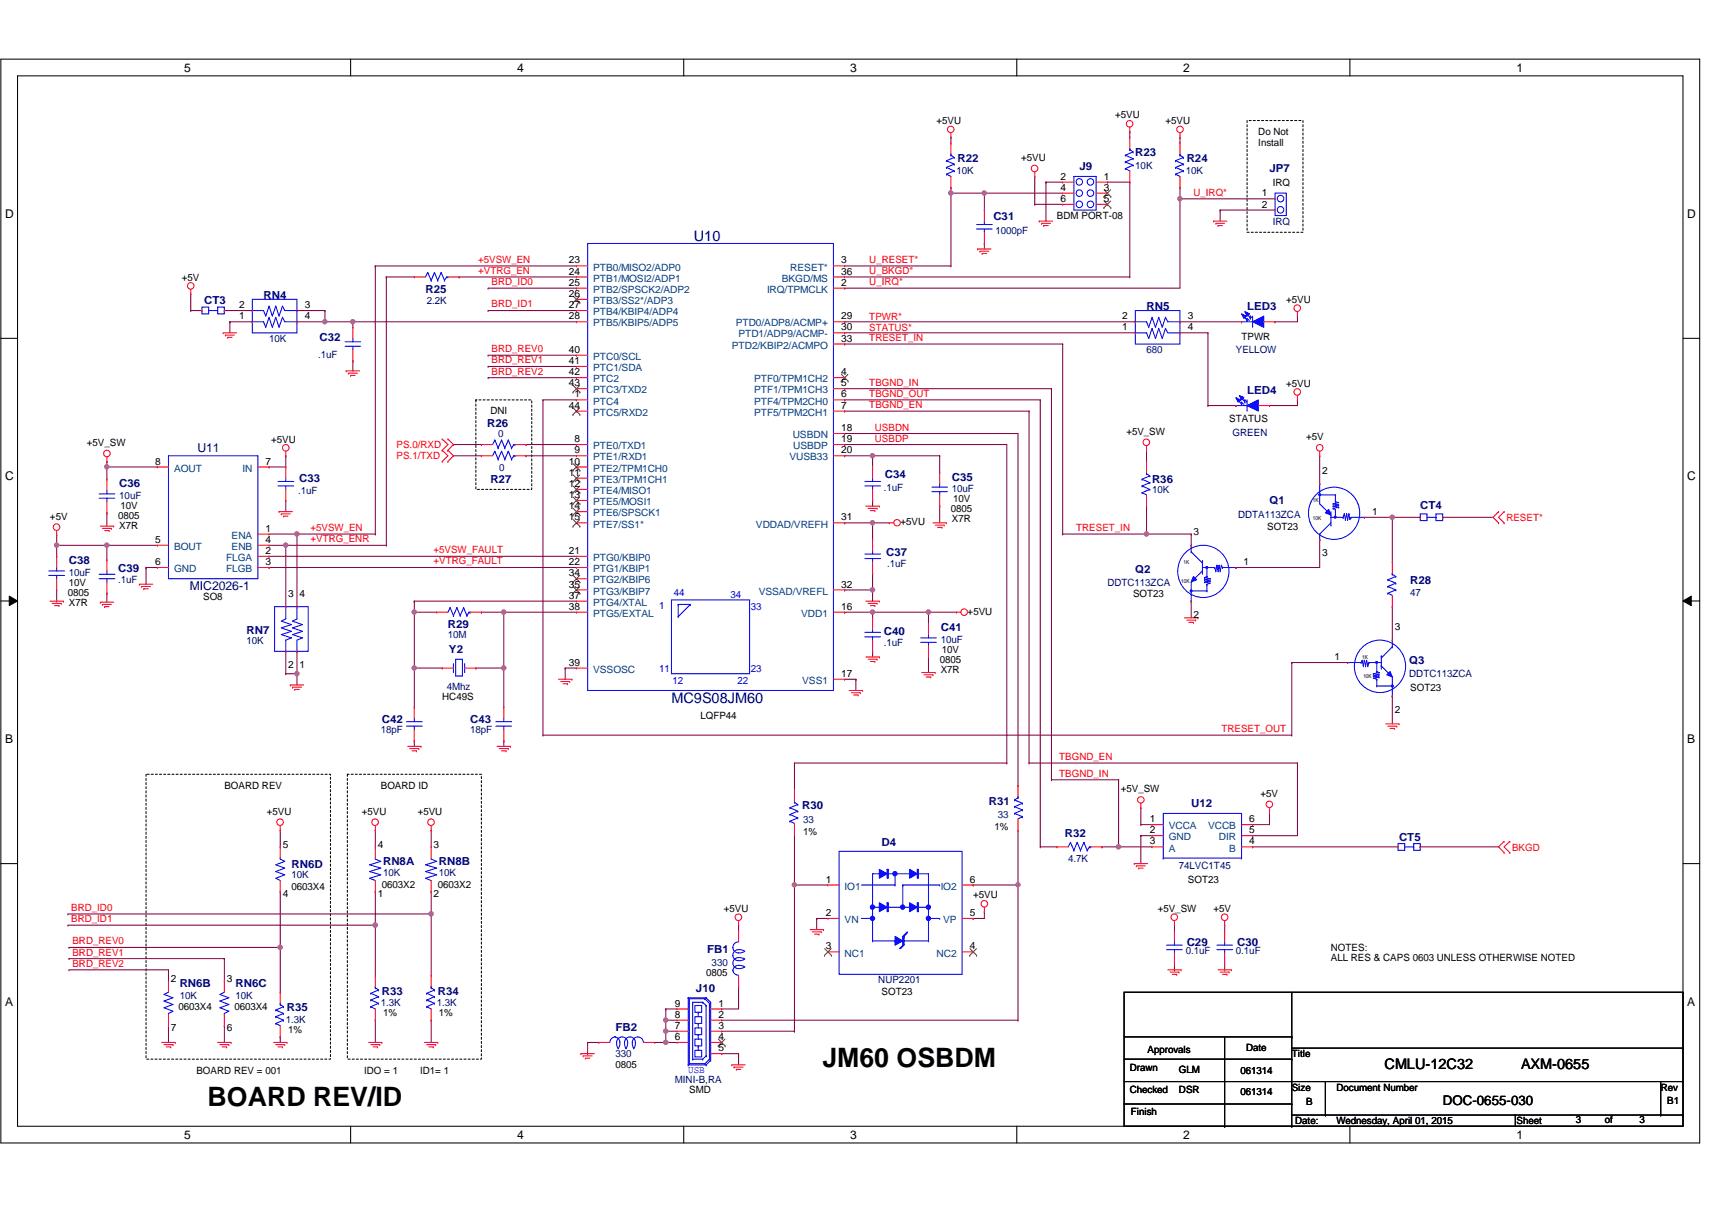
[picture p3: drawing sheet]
<svg xmlns="http://www.w3.org/2000/svg" width="420mm" height="297mm" viewBox="0 0 420 297" stroke-linecap="round" stroke-linejoin="round" font-family="sans-serif">
<defs><g id="words">
<g font-size="6.6">
<text x="201.8" y="262">JM60 OSBDM</text>
<text x="51" y="271.6">BOARD REV/ID</text>
</g>
<g font-size="3.6" fill="#000080">
<text x="170.3" y="59.1">U10</text>
<text x="164.8" y="172.7">MC9S08JM60</text>
</g>
<g font-size="3.6">
<text x="339.8" y="262.4">CMLU-12C32</text>
<text x="373.3" y="262.4">AXM-0655</text>
</g>
<text font-size="3.3" x="354.1" y="271.2">DOC-0655-030</text>
<g font-size="3">
<text x="45.2" y="17.6">5</text>
<text x="126.9" y="17.6">4</text>
<text x="208.6" y="17.6">3</text>
<text x="290.4" y="17.6">2</text>
<text x="372.1" y="17.6">1</text>
<text x="1.3" y="53.5">D</text>
<text x="414.1" y="53.5">D</text>
<text x="1.3" y="117.9">C</text>
<text x="414.1" y="117.9">C</text>
<text x="1.3" y="182.4">B</text>
<text x="414.1" y="182.4">B</text>
<text x="1.3" y="246.8">A</text>
<text x="414.1" y="246.8">A</text>
<text x="45.2" y="279.5">5</text>
<text x="126.9" y="279.5">4</text>
<text x="208.6" y="279.5">3</text>
<text x="290.4" y="279.5">2</text>
<text x="372.1" y="279.5">1</text>
</g>
<g font-size="3" fill="#000080">
<text x="48.5" y="111">U11</text>
<text x="46.6" y="144.8">MIC2026-1</text>
</g>
<g font-size="2.7" fill="#000080">
<text x="235" y="39.8">R22</text>
<text x="264.9" y="41.7">J9</text>
<text x="278.6" y="38.2">R23</text>
<text x="291.2" y="39.8">R24</text>
<text x="311.6" y="42.3">JP7</text>
<text x="243.8" y="54.1">C31</text>
<text x="104.4" y="71.9">R25</text>
<text x="50.1" y="74.7">CT3</text>
<text x="64.7" y="73.3">RN4</text>
<text x="281.4" y="76">RN5</text>
<text x="306.1" y="76">LED3</text>
<text x="78.4" y="83.7">C32</text>
<text x="306.1" y="96.6">LED4</text>
<text x="119.5" y="104.8">R26</text>
<text x="29.3" y="119.6">C36</text>
<text x="73.4" y="118.3">C33</text>
<text x="120.3" y="118.5">R27</text>
<text x="217.2" y="117.4">C34</text>
<text x="233.6" y="118">C35</text>
<text x="282.7" y="118.5">R36</text>
<text x="311.6" y="123.8">Q1</text>
<text x="348.6" y="124.8">CT4</text>
<text x="217.5" y="136.4">C37</text>
<text x="16.9" y="138.6">C38</text>
<text x="29" y="140.5">C39</text>
<text x="278.6" y="140.8">Q2</text>
<text x="346.1" y="143.3">R28</text>
<text x="60.5" y="155.6">RN7</text>
<text x="109.9" y="154.2">R29</text>
<text x="216.9" y="155.9">C40</text>
<text x="230.9" y="155">C41</text>
<text x="110.2" y="160.2">Y2</text>
<text x="345.9" y="163">Q3</text>
<text x="93.7" y="177.5">C42</text>
<text x="115.4" y="177.5">C43</text>
<text x="242.7" y="197.6">R31</text>
<text x="196.9" y="198.7">R30</text>
<text x="292.3" y="198.1">U12</text>
<text x="216.4" y="207.7">D4</text>
<text x="261.4" y="205.5">R32</text>
<text x="343.4" y="206.3">CT5</text>
<text x="71.5" y="213.2">RN6D</text>
<text x="94" y="212.4">RN8A</text>
<text x="107.7" y="212.4">RN8B</text>
<text x="291.2" y="232.1">C29</text>
<text x="303.6" y="232.1">C30</text>
<text x="173.6" y="234">FB1</text>
<text x="44.1" y="242.3">RN6B</text>
<text x="57.8" y="242.3">RN6C</text>
<text x="93.7" y="244.2">R33</text>
<text x="107.4" y="244.2">R34</text>
<text x="170.8" y="243.6">J10</text>
<text x="70.4" y="248.3">R35</text>
<text x="151.1" y="253">FB2</text>
</g>
<g font-size="2.5">
<text x="273.7" y="29.1">+5VU</text>
<text x="229.8" y="30.5">+5VU</text>
<text x="286" y="30.5">+5VU</text>
<text x="308.8" y="33.2">Do Not</text>
<text x="308.8" y="35.8">Install</text>
<text x="250.6" y="39.5">+5VU</text>
<text x="260.3" y="44.1">2</text>
<text x="260.3" y="46.8">4</text>
<text x="270.9" y="44.1">1</text>
<text x="270.9" y="46.8">3</text>
<text x="312.4" y="45.6">IRQ</text>
<text x="259.4" y="53.8">BDM PORT-08</text>
<text x="260.3" y="49.6">6</text>
<text x="270.9" y="49.6">5</text>
<text x="309.7" y="48.2">1</text>
<text x="309.7" y="51">2</text>
<text x="139.6" y="64.7">23</text>
<text x="206.4" y="64.7">3</text>
<text x="44.7" y="68.9">+5V</text>
<text x="139.6" y="67.4">24</text>
<text x="139.6" y="70.1">25</text>
<text x="206.4" y="67.4">36</text>
<text x="206.4" y="70.1">2</text>
<text x="58.7" y="75.6">2</text>
<text x="74.8" y="75.6">3</text>
<text x="139.6" y="72.9">26</text>
<text x="139.6" y="75.6">27</text>
<text x="315.7" y="74.4">+5VU</text>
<text x="58.7" y="78.4">1</text>
<text x="74.8" y="78.4">4</text>
<text x="139.6" y="78.4">28</text>
<text x="206.4" y="78.4">29</text>
<text x="206.4" y="81.1">30</text>
<text x="206.4" y="83.9">33</text>
<text x="275.4" y="78.4">2</text>
<text x="275.4" y="81.1">1</text>
<text x="291.5" y="81.1">4</text>
<text x="291.5" y="78.4">3</text>
<text x="304.7" y="83.4">TPWR</text>
<text x="139.6" y="86.6">40</text>
<text x="139.6" y="89.4">41</text>
<text x="139.6" y="92.1">42</text>
<text x="139.6" y="94.8">43</text>
<text x="206.4" y="92.1">4</text>
<text x="206.4" y="94.8">5</text>
<text x="315.7" y="95">+5VU</text>
<text x="120.3" y="101.5">DNI</text>
<text x="139.6" y="100.3">44</text>
<text x="141" y="97.6">1</text>
<text x="206.4" y="97.6">6</text>
<text x="206.4" y="100.3">7</text>
<text x="206.4" y="105.8">18</text>
<text x="276.4" y="106.7">+5V_SW</text>
<text x="301.7" y="103.7">STATUS</text>
<text x="21.3" y="109.5">+5V_SW</text>
<text x="66.6" y="108.7">+5VU</text>
<text x="141" y="108.5">8</text>
<text x="141" y="111.3">9</text>
<text x="206.4" y="108.5">19</text>
<text x="206.4" y="111.3">20</text>
<text x="320.6" y="108.1">+5V</text>
<text x="38.1" y="114">8</text>
<text x="65.2" y="114">7</text>
<text x="139.6" y="114">10</text>
<text x="139.6" y="116.8">11</text>
<text x="139.6" y="119.5">12</text>
<text x="324.5" y="116.3">2</text>
<text x="29.5" y="124.8">10V</text>
<text x="139.6" y="122.3">13</text>
<text x="139.6" y="125">14</text>
<text x="233.4" y="125.6">0805</text>
<text x="233.9" y="123.2">10V</text>
<text x="12.3" y="127.6">+5V</text>
<text x="29" y="127.3">0805</text>
<text x="29.3" y="129.8">X7R</text>
<text x="65.2" y="130.5">1</text>
<text x="139.6" y="127.8">15</text>
<text x="206.4" y="127.8">31</text>
<text x="221" y="128.9">+5VU</text>
<text x="233.6" y="128.1">X7R</text>
<text x="292.9" y="131.4">3</text>
<text x="311" y="130">SOT23</text>
<text x="336.8" y="126.4">1</text>
<text x="38.1" y="133.3">5</text>
<text x="65.2" y="136">2</text>
<text x="65.2" y="133.3">4</text>
<text x="139.6" y="136">21</text>
<text x="324.5" y="136.6">3</text>
<text x="16.9" y="143.8">10V</text>
<text x="38.1" y="138.7">6</text>
<text x="65.2" y="138.7">3</text>
<text x="139.6" y="138.7">22</text>
<text x="139.6" y="141.5">34</text>
<text x="305.2" y="138.7">1</text>
<text x="16.7" y="146.2">0805</text>
<text x="16.9" y="148.7">X7R</text>
<text x="49.9" y="147.3">SO8</text>
<text x="70.7" y="146.5">3</text>
<text x="73.5" y="146.5">4</text>
<text x="139.6" y="144.2">35</text>
<text x="139.6" y="147">37</text>
<text x="139.6" y="149.7">38</text>
<text x="206.4" y="144.2">32</text>
<text x="206.4" y="149.7">16</text>
<text x="278.1" y="146.5">SOT23</text>
<text x="237.5" y="150.9">+5VU</text>
<text x="292.9" y="151.7">2</text>
<text x="342.3" y="154.7">3</text>
<text x="231.2" y="160.2">10V</text>
<text x="70.7" y="164">2</text>
<text x="73.5" y="164">1</text>
<text x="139.6" y="163.4">39</text>
<text x="206.4" y="166.2">17</text>
<text x="230.6" y="162.7">0805</text>
<text x="230.9" y="165.1">X7R</text>
<text x="327.5" y="162.1">1</text>
<text x="108.5" y="171.7">HC49S</text>
<text x="346.1" y="169.5">SOT23</text>
<text x="171.9" y="176.4">LQFP44</text>
<text x="342.3" y="175">2</text>
<text x="55.1" y="193.7">BOARD REV</text>
<text x="93.5" y="193.7">BOARD ID</text>
<text x="275.1" y="194.5">+5V_SW</text>
<text x="309.4" y="195.6">+5V</text>
<text x="65.5" y="200">+5VU</text>
<text x="88.8" y="200">+5VU</text>
<text x="102.5" y="200">+5VU</text>
<text x="244.1" y="203.8">1%</text>
<text x="282.2" y="201.8">1</text>
<text x="306.6" y="201.8">6</text>
<text x="69.4" y="208.2">5</text>
<text x="92.7" y="208.2">4</text>
<text x="106.4" y="208.2">3</text>
<text x="197.1" y="204.9">1%</text>
<text x="282.2" y="204.6">2</text>
<text x="282.2" y="207.3">3</text>
<text x="306.6" y="204.6">5</text>
<text x="306.6" y="207.3">4</text>
<text x="69.4" y="220.3">4</text>
<text x="71.5" y="218.4">0603X4</text>
<text x="92.7" y="220.3">1</text>
<text x="93.7" y="218.1">0603X2</text>
<text x="106.4" y="220.3">2</text>
<text x="107.4" y="218.1">0603X2</text>
<text x="202.7" y="216.7">1</text>
<text x="238" y="216.7">6</text>
<text x="238.8" y="220.6">+5VU</text>
<text x="291.5" y="216.7">SOT23</text>
<text x="177.7" y="223.9">+5VU</text>
<text x="202.7" y="224.9">2</text>
<text x="238" y="224.9">5</text>
<text x="284.1" y="223.9">+5V_SW</text>
<text x="297.8" y="223.9">+5V</text>
<text x="202.7" y="233.1">3</text>
<text x="238" y="233.1">4</text>
<text x="326.6" y="233.5">NOTES:</text>
<text x="173.3" y="239.5">0805</text>
<text x="326.6" y="236">ALL RES &amp; CAPS 0603 UNLESS OTHERWISE NOTED</text>
<text x="41.9" y="241.1">2</text>
<text x="55.7" y="241.1">3</text>
<text x="216.4" y="244.2">SOT23</text>
<text x="43.8" y="248">0603X4</text>
<text x="57.5" y="248">0603X4</text>
<text x="94" y="249.4">1%</text>
<text x="107.7" y="249.4">1%</text>
<text x="165.6" y="247.1">9</text>
<text x="165.6" y="249.9">8</text>
<text x="176.3" y="247.1">1</text>
<text x="176.3" y="249.9">2</text>
<text x="41.9" y="253.2">7</text>
<text x="55.7" y="253.2">6</text>
<text x="70.7" y="253.5">1%</text>
<text x="165.6" y="252.6">7</text>
<text x="165.6" y="255.3">6</text>
<text x="176.3" y="252.6">3</text>
<text x="176.3" y="255.3">4</text>
<text x="305.8" y="257.9">Date</text>
<text x="48.2" y="263.7">BOARD REV = 001</text>
<text x="89.4" y="263.7">IDO = 1</text>
<text x="103.1" y="263.7">ID1= 1</text>
<text x="151.1" y="262.3">0805</text>
<text x="176.3" y="258.1">5</text>
<text x="277.3" y="262.8">Drawn</text>
<text x="281.6" y="258.4">Approvals</text>
<text x="289.3" y="263.4">GLM</text>
<text x="304.4" y="263.7">061314</text>
<text x="317" y="259.5">Title</text>
<text x="169.2" y="268.3">SMD</text>
<text x="277.3" y="268.3">Checked</text>
<text x="289.3" y="268.3">DSR</text>
<text x="304.4" y="268.9">061314</text>
<text x="317" y="267.8">Size</text>
<text x="328" y="267.8">Document Number</text>
<text x="407.6" y="267.8">Rev</text>
<text x="277.5" y="273.8">Finish</text>
<text x="317.9" y="276">Date:</text>
<text x="320.6" y="271.3">B</text>
<text x="328" y="276">Wednesday, April 01, 2015</text>
<text x="372.2" y="276">Sheet</text>
<text x="386.7" y="275.7">3</text>
<text x="393.9" y="275.7">of</text>
<text x="402.3" y="275.7">3</text>
<text x="409.2" y="271.1">B1</text>
</g>
<g font-size="2.5" fill="#000080">
<text x="278.6" y="41.4">10K</text>
<text x="234.7" y="42.8">10K</text>
<text x="291" y="42.8">10K</text>
<text x="244.3" y="57.4">1000pF</text>
<text x="312.4" y="55.2">IRQ</text>
<text x="104.7" y="74.6">2.2K</text>
<text x="66" y="83.9">10K</text>
<text x="78.1" y="87.8">.1uF</text>
<text x="281.4" y="86.7">680</text>
<text x="303.3" y="86.7">YELLOW</text>
<text x="122.2" y="107.3">0</text>
<text x="302.5" y="107">GREEN</text>
<text x="122.5" y="115.5">0</text>
<text x="29.3" y="122.4">10uF</text>
<text x="73.1" y="121.3">.1uF</text>
<text x="216.9" y="120.4">.1uF</text>
<text x="233.6" y="120.7">10uF</text>
<text x="282.7" y="121">10K</text>
<text x="303.9" y="127">DDTA113ZCA</text>
<text x="16.9" y="141.3">10uF</text>
<text x="29" y="143.2">.1uF</text>
<text x="217.7" y="139.1">.1uF</text>
<text x="271.8" y="143.8">DDTC113ZCA</text>
<text x="346.1" y="146.2">47</text>
<text x="60.5" y="158">10K</text>
<text x="109.9" y="156.7">10M</text>
<text x="216.9" y="158.6">.1uF</text>
<text x="230.9" y="157.8">10uF</text>
<text x="345.9" y="166.2">DDTC113ZCA</text>
<text x="109.6" y="169.3">4Mhz</text>
<text x="93.5" y="180">18pF</text>
<text x="115.4" y="180">18pF</text>
<text x="197.1" y="201.9">33</text>
<text x="244.9" y="200.8">33</text>
<text x="71.5" y="215.6">10K</text>
<text x="94" y="215.1">10K</text>
<text x="107.7" y="215.1">10K</text>
<text x="262.2" y="211.5">4.7K</text>
<text x="289.3" y="213.4">74LVC1T45</text>
<text x="174.7" y="237">330</text>
<text x="291" y="234.3">0.1uF</text>
<text x="303.3" y="234.3">0.1uF</text>
<text x="44.1" y="245.3">10K</text>
<text x="57.8" y="245.3">10K</text>
<text x="215.5" y="241.4">NUP2201</text>
<text x="70.1" y="251">1.3K</text>
<text x="93.5" y="246.9">1.3K</text>
<text x="107.2" y="246.9">1.3K</text>
<text x="151.1" y="259.5">330</text>
<text x="165.6" y="265.9">MINI-B,RA</text>
</g>
<g font-size="2.5" fill="#f00">
<text x="292.9" y="48">U_IRQ*</text>
<text x="117.3" y="64.5">+5VSW_EN</text>
<text x="213.3" y="64.5">U_RESET*</text>
<text x="117.3" y="67.2">+VTRG_EN</text>
<text x="120.6" y="70">BRD_ID0</text>
<text x="213.3" y="70">U_IRQ*</text>
<text x="213.3" y="67.2">U_BKGD*</text>
<text x="120.6" y="75.5">BRD_ID1</text>
<text x="213.3" y="78.4">TPWR*</text>
<text x="213.3" y="83.7">TRESET_IN</text>
<text x="213.3" y="81.2">STATUS*</text>
<text x="120.6" y="86.4">BRD_REV0</text>
<text x="120.6" y="89.2">BRD_REV1</text>
<text x="120.6" y="91.9">BRD_REV2</text>
<text x="213.3" y="94.7">TBGND_IN</text>
<text x="213.3" y="97.4">TBGND_OUT</text>
<text x="213.3" y="100.2">TBGND_EN</text>
<text x="214.7" y="105.9">USBDN</text>
<text x="97.3" y="110">PS.0/RXD</text>
<text x="97.3" y="112.8">PS.1/TXD</text>
<text x="214.7" y="108.6">USBDP</text>
<text x="76.2" y="130.3">+5VSW_EN</text>
<text x="264.1" y="130.3">TRESET_IN</text>
<text x="369.7" y="127.8">RESET*</text>
<text x="76.2" y="133.1">+VTRG_ENR</text>
<text x="106.4" y="135.8">+5VSW_FAULT</text>
<text x="106.4" y="138.6">+VTRG_FAULT</text>
<text x="299.8" y="179.7">TRESET_OUT</text>
<text x="260" y="190.7">TBGND_IN</text>
<text x="260" y="186.6">TBGND_EN</text>
<text x="371.1" y="208.8">BKGD</text>
<text x="17.5" y="223.6">BRD_ID0</text>
<text x="17.5" y="226.4">BRD_ID1</text>
<text x="17.8" y="231.8">BRD_REV0</text>
<text x="17.8" y="234.6">BRD_REV1</text>
<text x="17.8" y="237.3">BRD_REV2</text>
</g>
<g font-size="2.5" fill="#004080">
<text x="145.6" y="66.4">PTB0/MISO2/ADP0</text>
<text x="145.6" y="69.1">PTB1/MOSI2/ADP1</text>
<text x="145.6" y="71.9">PTB2/SPSCK2/ADP2</text>
<text x="188.2" y="71.9">IRQ/TPMCLK</text>
<text x="191.9" y="69.1">BKGD/MS</text>
<text x="194" y="66.4">RESET*</text>
<text x="145.6" y="74.6">PTB3/SS2*/ADP3</text>
<text x="145.6" y="77.4">PTB4/KBIP4/ADP4</text>
<text x="145.6" y="80.1">PTB5/KBIP5/ADP5</text>
<text x="180.6" y="80.1">PTD0/ADP8/ACMP+</text>
<text x="181.2" y="82.8">PTD1/ADP9/ACMP-</text>
<text x="145.6" y="88.3">PTC0/SCL</text>
<text x="179.6" y="85.6">PTD2/KBIP2/ACMPO</text>
<text x="145.6" y="91.1">PTC1/SDA</text>
<text x="145.6" y="93.9">PTC2</text>
<text x="185.1" y="93.9">PTF0/TPM1CH2</text>
<text x="145.6" y="96.6">PTC3/TXD2</text>
<text x="145.6" y="99.3">PTC4</text>
<text x="185.1" y="96.6">PTF1/TPM1CH3</text>
<text x="185.1" y="99.3">PTF4/TPM2CH0</text>
<text x="145.6" y="102.1">PTC5/RXD2</text>
<text x="185.1" y="102.1">PTF5/TPM2CH1</text>
<text x="194.6" y="107.6">USBDN</text>
<text x="145.6" y="110.3">PTE0/TXD1</text>
<text x="145.6" y="113">PTE1/RXD1</text>
<text x="193.7" y="113">VUSB33</text>
<text x="194.7" y="110.3">USBDP</text>
<text x="42.7" y="115.8">AOUT</text>
<text x="59.5" y="115.8">IN</text>
<text x="145.6" y="115.8">PTE2/TPM1CH0</text>
<text x="145.6" y="118.5">PTE3/TPM1CH1</text>
<text x="145.6" y="121.3">PTE4/MISO1</text>
<text x="145.6" y="124">PTE5/MOSI1</text>
<text x="145.6" y="126.7">PTE6/SPSCK1</text>
<text x="145.6" y="129.5">PTE7/SS1*</text>
<text x="185.5" y="129.5">VDDAD/VREFH</text>
<text x="42.7" y="135">BOUT</text>
<text x="55.5" y="137.7">FLGA</text>
<text x="56.8" y="132.2">ENA</text>
<text x="56.8" y="135">ENB</text>
<text x="145.6" y="137.7">PTG0/KBIP0</text>
<text x="42.7" y="140.5">GND</text>
<text x="55.5" y="140.5">FLGB</text>
<text x="145.6" y="140.5">PTG1/KBIP1</text>
<text x="145.6" y="143.2">PTG2/KBIP6</text>
<text x="145.6" y="146">PTG3/KBIP7</text>
<text x="145.6" y="148.7">PTG4/XTAL</text>
<text x="186.2" y="146">VSSAD/VREFL</text>
<text x="145.6" y="151.4">PTG5/EXTAL</text>
<text x="196.6" y="151.4">VDD1</text>
<text x="145.6" y="165.1">VSSOSC</text>
<text x="196.9" y="167.9">VSS1</text>
<text x="286.8" y="203.6">VCCA</text>
<text x="296.5" y="203.6">VCCB</text>
<text x="286.8" y="206.3">GND</text>
<text x="286.8" y="209">A</text>
<text x="299.2" y="206.3">DIR</text>
<text x="301.7" y="209">B</text>
<text x="207.3" y="218.4">IO1</text>
<text x="230.9" y="218.4">IO2</text>
<text x="207.3" y="226.6">VN</text>
<text x="231.5" y="226.6">VP</text>
<text x="207.3" y="234.8">NC1</text>
<text x="229.9" y="234.8">NC2</text>
</g>
<g font-size="2.5" fill="#00f">
<text x="161.8" y="149.5">1</text>
<text x="165.3" y="146.2">44</text>
<text x="179.3" y="146.8">34</text>
<text x="184.3" y="149.8">33</text>
<text x="161.8" y="164.9">11</text>
<text x="165" y="167.9">12</text>
<text x="181" y="167.9">22</text>
<text x="184.3" y="164.9">23</text>
<text x="168.9" y="263.4">USB</text>
</g>
<g font-size="1.4">
<text x="322.2" y="123.3">1K</text>
<text x="322.2" y="127.7">10K</text>
<text x="289.9" y="143">10K</text>
<text x="290.4" y="138.3">1K</text>
<text x="334.3" y="161.7">1K</text>
<text x="334.6" y="166.3">10K</text>
</g>
</g></defs>
<path d="M.2 14.5h416.9v266.1h-416.9zM4.3 18.6h408.7v257.9h-408.7z" fill="none" stroke="#000" stroke-width=".25"/>
<g fill="#fff">
<path d="M45.2 14.9h1.6v3.3h-1.6z"/>
<path d="M45.2 276.9h1.6v3.3h-1.6z"/>
</g>
<path d="M86.1 14.5v4.1M86.1 276.5v4.1" fill="none" stroke="#000" stroke-width=".25"/>
<g fill="#fff">
<path d="M126.9 14.9h1.6v3.3h-1.6z"/>
<path d="M126.9 276.9h1.6v3.3h-1.6z"/>
</g>
<path d="M167.8 14.5v4.1M167.8 276.5v4.1" fill="none" stroke="#000" stroke-width=".25"/>
<g fill="#fff">
<path d="M208.6 14.9h1.7v3.3h-1.7z"/>
<path d="M208.6 276.9h1.7v3.3h-1.7z"/>
</g>
<path d="M249.5 14.5v4.1M249.5 276.5v4.1" fill="none" stroke="#000" stroke-width=".25"/>
<g fill="#fff">
<path d="M290.4 14.9h1.6v3.3h-1.6z"/>
<path d="M290.4 276.9h1.6v3.3h-1.6z"/>
</g>
<path d="M331.3 14.5v4.1M331.3 276.5v4.1" fill="none" stroke="#000" stroke-width=".25"/>
<g fill="#fff">
<path d="M372.1 14.9h1.6v3.3h-1.6z"/>
<path d="M372.1 276.9h1.6v3.3h-1.6z"/>
<path d="M1.3 50.8h2.1v3.3h-2.1z"/>
<path d="M414.1 50.8h2.1v3.3h-2.1z"/>
<path d="M1.3 115.3h2.1v3.2h-2.1z"/>
<path d="M414.1 115.3h2.1v3.2h-2.1z"/>
</g>
<path d="M.2 83.1h4.1M413 83.1h4.1" fill="none" stroke="#000" stroke-width=".25"/>
<g fill="#fff">
<path d="M1.3 179.7h1.9v3.3h-1.9z"/>
<path d="M414.1 179.7h1.9v3.3h-1.9z"/>
</g>
<path d="M.2 147.5h4.1M2.3 146.3l2 1.2-2 1.2zM413 147.5l2.1-1.2v2.4zM413 147.5h4.1" fill="none" stroke="#000" stroke-width=".25"/>
<path d="M2.3 146.3l2 1.2-2 1.2zM413 147.5l2.1-1.2v2.4z" fill="#000"/>
<g fill="#fff">
<path d="M1.2 244.2h2v3.3h-2z"/>
<path d="M414.1 244.2h1.9v3.3h-1.9z"/>
</g>
<path d="M.2 212h4.1M413 212h4.1" fill="none" stroke="#000" stroke-width=".25"/>
<path d="M306.1 29.6h13.7v27.4h-13.7zM116.8 98.2h13.7v21.9h-13.7zM35.8 190.1h45.3v69.9h-45.3zM85.2 190.1h32.9v69.9h-32.9z" fill="none" stroke="#000" stroke-width=".25" stroke-dasharray=".5 .5"/>
<g fill="none" stroke="#800040" stroke-width=".25">
<path d="M207.3 79h.1M207.3 79h71.3M26.2 114.6h.1M26.2 114.6v3M66 136.6h.1M66 136.6h75.5M214.2 128.4h.1M214.2 128.4h4.1M214.2 128.4v4.1M207.3 144.8h.1M207.3 144.8h6.9M238.8 225.5h.1"/>
<path d="M238.8 225.5h2.8"/>
</g>
<circle cx="214.1" cy="144.8" r=".54" fill="#f0f"/>
<circle cx="214.1" cy="144.8" r=".54" fill="none" stroke="#f0f" stroke-width=".25"/>
<g fill="none" stroke="#800040" stroke-width=".25">
<path d="M56.4 79h.1M56.4 79v2.7M26.2 114.6h.1M26.2 114.6h12.4M66 114.6h.1M66 114.6h4.1M35.8 139.3h.1M35.8 139.3h2.8M35.8 139.3v4.1M66 131.1h6.9M72.9 131.1h.1M26.2 145.6h.1"/>
<path d="M26.2 145.6v2.2M70.1 159.9h.1M70.1 159.9v5.5M101.7 147.6h.1M101.7 147.6v2.7M207.3 150.3h.1M207.3 150.3h6.9M214.2 144.8h.1M214.2 144.8v2.8M101.7 164h.1M101.7 164v9.6M317 162.6h.1"/>
<path d="M317 162.6h13.7M200.4 225.5h.1M200.4 225.5h2.8M200.4 225.5v2.7"/>
</g>
<circle cx="214.1" cy="150.3" r=".54" fill="#f0f"/>
<circle cx="214.1" cy="150.3" r=".54" fill="none" stroke="#f0f" stroke-width=".25"/>
<g fill="none" stroke="#800040" stroke-width=".25">
<path d="M92.1 65.3h.1M92.1 65.3v65.8M92.1 65.3h49.4M94.8 68h.1M94.8 68v65.9M112.7 68h.1M112.7 68h28.8M129.1 111.9h.1M129.1 111.9h12.4M207.3 111.9h.1M207.3 111.9h6.9M249.8 106.4v86.4"/>
<path d="M214.2 150.3h.1M214.2 150.3v1.4M214.2 150.3h13.7M138.7 164h.1M138.7 164h2.8M138.7 164v2.8M249.8 192.8h.1M238.8 217.3h.1M238.8 217.3h11"/>
</g>
<circle cx="214.1" cy="111.9" r=".54" fill="#f0f"/>
<circle cx="214.1" cy="111.9" r=".54" fill="none" stroke="#f0f" stroke-width=".25"/>
<path d="M86.6 79h.1M86.6 79h54.9M195 217.3h.1M195 217.3h8.2" fill="none" stroke="#800040" stroke-width=".25"/>
<circle cx="86.6" cy="79" r=".54" fill="#f0f"/>
<circle cx="86.6" cy="79" r=".54" fill="none" stroke="#f0f" stroke-width=".25"/>
<g fill="none" stroke="#800040" stroke-width=".25">
<path d="M46.8 72.1h.1M46.8 72.1v4.1M79.7 76.2h.1M79.7 76.2v2.8M94.8 68h.1M94.8 68h6.9M86.6 88.6h.1M86.6 88.6v2.5M111.3 109.1h.1M111.3 111.9h.1M111.3 109.1h6.8M111.3 111.9h6.8"/>
<path d="M129.1 109.1h.1M129.1 109.1h12.4M214.2 111.9h.1M214.2 111.9v2.7M230.6 111.9h.1M230.6 111.9v4.1M66 139.3h.1M66 133.9h4.1M66 139.3h75.5M70.1 133.9h.1M214.2 122.9h.1M214.2 122.9v1.3"/>
<path d="M118.1 150.3h.1M118.1 150.3h5.5M123.6 150.3h.1M123.6 150.3v23.3M214.2 159.9h.1M214.2 159.9v1.4M101.7 164h.1M101.7 164h6.8M116.8 164h.1M116.8 164h6.8M123.6 164h.1M101.7 181.9h.1"/>
<path d="M101.7 181.9v1.3M123.6 181.9h.1M123.6 181.9v1.3M195 204.9h.1M195 204.9v12.4"/>
</g>
<circle cx="123.6" cy="164" r=".54" fill="#f0f"/>
<circle cx="123.6" cy="164" r=".54" fill="none" stroke="#f0f" stroke-width=".25"/>
<circle cx="123.6" cy="150.3" r=".54" fill="#f0f"/>
<circle cx="123.6" cy="150.3" r=".54" fill="none" stroke="#f0f" stroke-width=".25"/>
<path d="M207.3 128.4h.1M207.3 128.4h6.9" fill="none" stroke="#800040" stroke-width=".25"/>
<circle cx="214.1" cy="128.3" r=".54" fill="#f0f"/>
<circle cx="214.1" cy="128.3" r=".54" fill="none" stroke="#f0f" stroke-width=".25"/>
<path d="M133.3 98.2h.1M133.3 98.2h8.2M214.2 140.7h.1M214.2 140.7v4.1M227.9 150.3h.1M227.9 150.3v2.7" fill="none" stroke="#800040" stroke-width=".25"/>
<circle cx="227.8" cy="150.3" r=".54" fill="#f0f"/>
<circle cx="227.8" cy="150.3" r=".54" fill="none" stroke="#f0f" stroke-width=".25"/>
<path d="M26.2 133.9h.1M26.2 133.9v3.5" fill="none" stroke="#800040" stroke-width=".25"/>
<circle cx="26.2" cy="133.8" r=".54" fill="#f0f"/>
<circle cx="26.2" cy="133.8" r=".54" fill="none" stroke="#f0f" stroke-width=".25"/>
<path d="M207.3 84.5h.1M207.3 84.5h53.5M26.2 113.3h.1M26.2 113.3v1.3M123.6 150.3h.1M123.6 150.3h17.9" fill="none" stroke="#800040" stroke-width=".25"/>
<circle cx="26.2" cy="114.6" r=".54" fill="#f0f"/>
<circle cx="26.2" cy="114.6" r=".54" fill="none" stroke="#f0f" stroke-width=".25"/>
<g fill="none" stroke="#800040" stroke-width=".25">
<path d="M207.3 98.2h.1M207.3 98.2h48M13.9 131.4h.1M13.9 133.9h.1M13.9 131.4v2.5M13.9 133.9h12.3M101.7 150.3h.1M101.7 150.3h5.5M101.7 150.3v13.7M72.9 165.4h.1M72.9 165.4v2.7M249.8 203.8h.1"/>
<path d="M249.8 203.8v13.5"/>
</g>
<circle cx="101.6" cy="164" r=".54" fill="#f0f"/>
<circle cx="101.6" cy="164" r=".54" fill="none" stroke="#f0f" stroke-width=".25"/>
<circle cx="101.6" cy="150.3" r=".54" fill="#f0f"/>
<circle cx="101.6" cy="150.3" r=".54" fill="none" stroke="#f0f" stroke-width=".25"/>
<g fill="none" stroke="#800040" stroke-width=".25">
<path d="M207.3 70.7h.1M207.3 70.7h82.3M289.6 79h.1M289.6 79h15.1M312.9 79h.1M318.4 77.6h.1M318.4 77.6v1.4h-5.5M258.1 95.4h.1M258.1 95.4v96M289.6 81.7h.1M289.6 81.7h6.8M311.6 99.6h.1"/>
<path d="M311.6 99.6h6.8M70.1 111.9h.1M70.1 111.9v2.7M207.3 109.1h.1M207.3 106.4h.1M207.3 109.1h39.8M207.3 106.4h42.5M323.9 111.9h.1M323.9 111.9v6.8M70.1 122.9h.1M70.1 122.9v2.7M260.8 131.1h.1"/>
<path d="M281.4 124.2h.1M281.4 124.2v6.9h-20.6M323.9 132.5h.1M323.9 132.5v6.8M354.1 127h.1M354.1 127h12.3M101.7 147.6h.1M101.7 147.6h39.8M307.4 202.4h.1M307.4 207.9h.1M307.4 202.4h4.2M307.4 207.9h35.7"/>
<path d="M348.6 207.9h.1M348.6 207.9h19.2M241.6 223.8h.1M241.6 223.8v1.7"/>
</g>
<circle cx="281.4" cy="131.1" r=".54" fill="#f0f"/>
<circle cx="281.4" cy="131.1" r=".54" fill="none" stroke="#f0f" stroke-width=".25"/>
<path d="M289.6 33.7h.1M289.6 33.7v1.4M241.6 59.8h.1M241.6 59.8v1.3M289.6 46.1h.1M289.6 46.1v2.7M270.4 207.9h.1M270.4 207.9h4.1" fill="none" stroke="#800040" stroke-width=".25"/>
<circle cx="274.5" cy="207.9" r=".54" fill="#f0f"/>
<circle cx="274.5" cy="207.9" r=".54" fill="none" stroke="#f0f" stroke-width=".25"/>
<path d="M289.6 48.8h.1M289.6 48.8v21.9M318.4 98.2h.1M318.4 98.2v1.4M303.3 139.3h.1M303.3 139.3h20.6" fill="none" stroke="#800040" stroke-width=".25"/>
<circle cx="289.6" cy="48.8" r=".54" fill="#f0f"/>
<circle cx="289.6" cy="48.8" r=".54" fill="none" stroke="#f0f" stroke-width=".25"/>
<g fill="none" stroke="#800040" stroke-width=".25">
<path d="M299.5 51.6h.1M299.5 51.6h13.4M299.5 51.6v2.7M86.6 79h.1M86.6 79v1.3M207.3 68h70M277.3 68h.1M207.3 95.4h50.8M258.1 95.4h.1M214.2 111.9h.1M214.2 111.9h16.4M26.2 125.9h.1"/>
<path d="M26.2 125.9v3.3M281.4 131.1h.1M281.4 131.1h10.9M341.7 170.9h.1M341.7 170.9v6.8M258.1 191.4h.1M258.1 191.4h16.4M274.5 191.4h.1M274.5 191.4v16.5M280 198.3h.1M280 198.3v4.1M311.6 199.4h.1"/>
<path d="M311.6 199.4v3M195 217.3h.1M195 217.3v35.9M280 202.4h.1M280 205.1h.1M280 202.4h2.7M280 205.1v6.9M280 205.1h2.7M181.3 227.1h.1M181.3 227.1v1.4M177.1 258.7h.1M177.1 247.7h.1"/>
<path d="M177.1 253.2h17.9M177.1 258.7h4.2M177.1 247.7h4.2M181.3 258.7h.1M181.3 258.7v2.7M195 253.2h.1"/>
</g>
<circle cx="195" cy="217.2" r=".52" fill="#f0f"/>
<circle cx="195" cy="217.2" r=".52" fill="none" stroke="#f0f" stroke-width=".25"/>
<path d="M227.9 150.3h.1M227.9 150.3h6.8M249.8 217.3h.1M249.8 217.3v33.1" fill="none" stroke="#800040" stroke-width=".25"/>
<circle cx="249.8" cy="217.2" r=".52" fill="#f0f"/>
<circle cx="249.8" cy="217.2" r=".52" fill="none" stroke="#f0f" stroke-width=".25"/>
<g fill="none" stroke="#800040" stroke-width=".25">
<path d="M289.6 48.8h.1M289.6 48.8h23.3M119.8 70.7h.1M119.8 76.2h.1M119.8 70.7h21.7M119.8 76.2h21.7M119.8 87.2h.1M119.8 90h.1M119.8 92.7h.1M119.8 87.2h21.7M119.8 90h21.7M119.8 92.7h21.7"/>
<path d="M207.3 81.7h.1M207.3 81.7h71.3M207.3 100.9h.1M207.3 100.9h45.2M26.2 133.9h.1M26.2 133.9h12.4M274.5 207.9h.1M274.5 207.9h8.2M163.4 247.7h.1M163.4 250.4h.1M163.4 253.2h.1M163.4 255.9h.1"/>
<path d="M163.4 250.4h2.7M163.4 247.7v8.2M163.4 247.7h2.7M163.4 253.2h2.7M163.4 255.9h2.7M177.1 250.4h72.7M249.8 250.4h.1"/>
</g>
<circle cx="163.4" cy="253.1" r=".54" fill="#f0f"/>
<circle cx="163.4" cy="253.1" r=".54" fill="none" stroke="#f0f" stroke-width=".25"/>
<circle cx="163.4" cy="250.4" r=".54" fill="#f0f"/>
<circle cx="163.4" cy="250.4" r=".54" fill="none" stroke="#f0f" stroke-width=".25"/>
<path d="M16.7 224.4h.1M16.7 224.4h89.1" fill="none" stroke="#800040" stroke-width=".25"/>
<circle cx="105.8" cy="224.3" r=".54" fill="#f0f"/>
<circle cx="105.8" cy="224.3" r=".54" fill="none" stroke="#f0f" stroke-width=".25"/>
<path d="M16.7 227.1h.1M16.7 227.1h75.4" fill="none" stroke="#800040" stroke-width=".25"/>
<circle cx="92.1" cy="227.1" r=".54" fill="#f0f"/>
<circle cx="92.1" cy="227.1" r=".54" fill="none" stroke="#f0f" stroke-width=".25"/>
<path d="M16.9 232.6h.1M16.9 232.6h51.9" fill="none" stroke="#800040" stroke-width=".25"/>
<circle cx="68.8" cy="232.6" r=".54" fill="#f0f"/>
<circle cx="68.8" cy="232.6" r=".54" fill="none" stroke="#f0f" stroke-width=".25"/>
<g fill="none" stroke="#800040" stroke-width=".25">
<path d="M46.8 76.2h.1M46.8 76.2h2.8M55.1 76.2h.1M55.1 76.2h6.8M56.4 79h.1M56.4 79h5.5M72.9 76.2h.1M72.9 79h.1M72.9 76.2h6.8M72.9 79h6.8M260.8 84.5h.1M260.8 84.5v46.6"/>
<path d="M68.8 218.9h.1M68.8 218.9v24.7M92.1 218.9h.1M92.1 218.9v20.5M105.8 218.9h.1M105.8 218.9v20.5M16.9 235.3h.1M16.9 238.1h.1M16.9 235.3h38.2M16.9 238.1h24.4M68.8 232.6h.1M92.1 227.1h.1"/>
<path d="M105.8 224.4h.1M41.3 251.8h.1M41.3 251.8v4.1M68.8 254.6h.1M68.8 254.6v1.3M92.1 250.4h.1M92.1 250.4v5.5M105.8 250.4h.1M105.8 250.4v5.5"/>
</g>
<circle cx="79.7" cy="79" r=".54" fill="#f0f"/>
<circle cx="79.7" cy="79" r=".54" fill="none" stroke="#f0f" stroke-width=".25"/>
<path d="M70.1 165.4h.1M70.1 165.4h2.8" fill="none" stroke="#800040" stroke-width=".25"/>
<circle cx="72.9" cy="165.4" r=".54" fill="#f0f"/>
<circle cx="72.9" cy="165.4" r=".54" fill="none" stroke="#f0f" stroke-width=".25"/>
<g fill="none" stroke="#800040" stroke-width=".25">
<path d="M79.7 79h.1M79.7 79h6.9M133.3 98.2v82.3M255.3 98.2h.1M255.3 98.2v109.7M296.4 81.7h.1M296.4 99.6h.1M296.4 81.7v17.9M296.4 99.6h6.9M252.5 100.9h.1M252.5 100.9v86.4M13.9 136.6h.1"/>
<path d="M13.9 133.9v2.7M230.6 124.2h.1M230.6 124.2v4.2M334.8 127h13.8M341.7 127h.1M13.9 147.6h.1M13.9 144.8v2.8M72.9 159.9h.1M72.9 159.9v5.5M227.9 161.3h.1M227.9 161.3v3.8M133.3 180.5h.1"/>
<path d="M252.5 187.3h.1M252.5 187.3h65.9M318.4 187.3h.1M318.4 187.3v17.8h-11M68.8 203.8h.1M68.8 203.8v4.1M92.1 203.8h.1M92.1 203.8v4.1M105.8 203.8h.1M105.8 203.8v4.1M255.3 207.9h.1M255.3 207.9h4.1"/>
<path d="M307.4 205.1h.1M41.3 238.1h.1M41.3 238.1v2.7M55.1 235.3h.1M55.1 235.3v5.5M55.1 251.8h.1M55.1 251.8v4.1M181.3 242.2h.1M181.3 242.2v5.5"/>
</g>
<circle cx="13.9" cy="133.8" r=".54" fill="#f0f"/>
<circle cx="13.9" cy="133.8" r=".54" fill="none" stroke="#f0f" stroke-width=".25"/>
<g fill="none" stroke="#800040" stroke-width=".25">
<path d="M233.4 33.7h.1M233.4 33.7v1.4M277.3 32.3h.1M277.3 32.3v1.4M233.4 46.1h.1M233.4 46.1v1.3M241.6 47.4h.1M241.6 47.4h19.2M253.9 50.2h.1M253.9 43.3h.1M253.9 50.2h6.9M253.9 43.3v6.9"/>
<path d="M256.7 44.7h.1M256.7 44.7h4.1M256.7 44.7v9.6M271.8 44.7h.1M271.8 44.7h5.5M207.3 65.3h26.1M233.4 65.3h.1M247.1 109.1v78.2M292.3 131.1h.1M292.3 131.1v2.8M341.7 127h.1M341.7 127v11"/>
<path d="M292.3 147.6h.1M292.3 147.6v4.1M195 187.3h.1M195 187.3h52.1M195 187.3v6.6M247.1 187.3h.1"/>
</g>
<circle cx="341.7" cy="127" r=".54" fill="#f0f"/>
<circle cx="341.7" cy="127" r=".54" fill="none" stroke="#f0f" stroke-width=".25"/>
<path d="M233.4 47.4h.1M233.4 47.4h8.2M341.7 148.9h.1M341.7 148.9v8.2M207.3 166.8h2.7M210 166.8h.1M210 166.8v2.7M317 162.6h.1M317 162.6v17.9M133.3 180.5h183.7M317 180.5h.1" fill="none" stroke="#800040" stroke-width=".25"/>
<circle cx="241.6" cy="47.4" r=".54" fill="#f0f"/>
<circle cx="241.6" cy="47.4" r=".54" fill="none" stroke="#f0f" stroke-width=".25"/>
<path d="M233.4 47.4h.1M233.4 47.4v17.9" fill="none" stroke="#800040" stroke-width=".25"/>
<circle cx="233.3" cy="47.4" r=".54" fill="#f0f"/>
<circle cx="233.3" cy="47.4" r=".54" fill="none" stroke="#f0f" stroke-width=".25"/>
<path d="M277.3 44.7h.1M277.3 44.7v23.3M144.2 258.7h.1M144.2 255.9h.1M144.2 255.9v2.8M144.2 255.9h2.8M160.7 255.9h2.7M163.4 255.9h.1" fill="none" stroke="#800040" stroke-width=".25"/>
<circle cx="163.4" cy="255.9" r=".54" fill="#f0f"/>
<circle cx="163.4" cy="255.9" r=".54" fill="none" stroke="#f0f" stroke-width=".25"/>
<g fill="none" stroke="#800040" stroke-width=".25">
<path d="M241.6 47.4h.1M241.6 47.4v4.2M281.4 110.5h.1M281.4 110.5v2.8M72.9 131.1v17.8M72.9 148.9h.1M288.2 238.1h.1M288.2 227.1h.1M288.2 227.1v1.4M288.2 236.7v1.4M300.6 238.1h.1M300.6 227.1h.1"/>
<path d="M300.6 227.1v1.4M300.6 236.7v1.4"/>
</g>
<circle cx="72.9" cy="131.1" r=".54" fill="#f0f"/>
<circle cx="72.9" cy="131.1" r=".54" fill="none" stroke="#f0f" stroke-width=".25"/>
<path d="M70.1 133.9h.1M70.1 133.9v15M72.9 131.1h19.2M92.1 131.1h.1" fill="none" stroke="#800040" stroke-width=".25"/>
<circle cx="70.1" cy="133.8" r=".54" fill="#f0f"/>
<circle cx="70.1" cy="133.8" r=".54" fill="none" stroke="#f0f" stroke-width=".25"/>
<path d="M70.1 133.9h24.7M94.8 133.9h.1" fill="none" stroke="#800040" stroke-width=".25"/>
<g fill="none" stroke="#f00" stroke-width=".25">
<path d="M233.4 33.7h.1M233.4 32.6v1.1M277.3 32.3h.1M277.3 31.2v1.1M289.6 33.7h.1M289.6 32.6v1.1M253.9 43.3h.1M253.9 42.2v1.1M255 54.3h.1M255 54.3h3.3M255.6 54.8h.1M255.6 54.8h2.2"/>
<path d="M256.1 55.4h.1M256.1 55.4h1.1M297.8 54.3h.1M297.8 54.3h3.3M298.4 54.8h.1M298.4 54.8h2.2M298.9 55.4h.1M298.9 55.4h1.1M46.8 72.1h.1M46.8 71v1.1M101.7 68h.1M101.7 68h2.7"/>
<path d="M109.9 68h2.8M112.7 68h.1M239.9 61.1h.1M239.9 61.1h3.3M240.5 61.7h.1M240.5 61.7h2.2M241 62.2h.1M241 62.2h1.1M278.6 79h.1M289.6 79h.1M318.4 77.6h.1M318.4 76.5v1.1"/>
<path d="M54.8 81.7h.1M54.8 81.7h3.3M55.3 82.3h.1M55.3 82.3h2.2M55.9 82.8h.1M55.9 82.8h1.1M85 91.1h.1M85 91.1h3.3M85.5 91.6h.1M85.5 91.6h2.2M86.1 92.2h.1M86.1 92.2h1.1"/>
<path d="M278.6 81.7h.1M289.6 81.7h.1M318.4 98.2h.1M318.4 97.1v1.1M26.2 113.3h.1M26.2 112.2v1.1M70.1 111.9h.1M70.1 110.8v1.1M108.5 110.5h.1M108.5 107.8h.1M108.5 113.3h.1M108.5 107.8l1.4 1.3-1.4 1.4"/>
<path d="M108.5 110.5l1.4 1.4-1.4 1.4M109.9 107.8h.1M109.9 110.5h.1M109.9 113.3h.1M109.9 107.8l1.4 1.3-1.4 1.4M109.9 110.5l1.4 1.4-1.4 1.4M281.4 110.5h.1M281.4 113.3h.1M281.4 109.4v1.1M281.4 113.3v2.7M323.9 111.9h.1M323.9 110.8v1.1"/>
<path d="M13.9 131.4h.1M13.9 130.3v1.1M24.6 129.2h3.3M25.1 129.7h2.2M25.7 130.3h1.1M26.8 130.3h.1M27.3 129.7h.1M27.9 129.2h.1M68.5 125.6h.1M68.5 125.6h3.3M69 126.2h.1M69 126.2h2.2"/>
<path d="M69.6 126.7h.1M69.6 126.7h1.1M212.5 124.2h3.3M213.1 124.8h2.2M213.6 125.3h1.1M214.7 125.3h.1M215.3 124.8h.1M215.8 124.2h.1M218.3 128.4h.1M218.3 128.4h1.1M229 128.4h3.3M229.5 128.9h2.2"/>
<path d="M230.1 129.5h1.1M231.2 129.5h.1M231.7 128.9h.1M232.3 128.4h.1M281.4 124.2h.1M281.4 121.5v2.7M367.8 125.6h.1M367.8 128.4h.1M367.8 125.6l-1.4 1.4 1.4 1.4M369.1 128.4h.1M369.1 125.6h.1M369.1 125.6l-1.3 1.4 1.3 1.4"/>
<path d="M12.3 147.6h3.3M12.8 148.1h2.2M13.4 148.7h1.1M14.5 148.7h.1M15 148.1h.1M15.6 147.6h.1M24.6 147.8h.1M24.6 147.8h3.3M25.1 148.4h.1M25.1 148.4h2.2M25.7 148.9h.1M25.7 148.9h1.1"/>
<path d="M34.2 143.4h.1M34.2 143.4h3.3M34.7 144h.1M34.7 144h2.2M35.3 144.5h.1M35.3 144.5h1.1M212.5 147.6h3.3M213.1 148.1h2.2M213.6 148.7h1.1M214.7 148.7h.1M215.3 148.1h.1M215.8 147.6h.1"/>
<path d="M234.7 150.3h.1M234.7 150.3h1.1M290.7 151.7h3.3M291.2 152.2h2.2M291.8 152.8h1.1M292.9 152.8h.1M293.4 152.2h.1M294 151.7h.1M71.2 168.1h.1M71.2 168.1h3.3M71.8 168.7h.1M71.8 168.7h2.2"/>
<path d="M72.3 169.2h.1M72.3 169.2h1.1M137.1 166.8h3.3M137.6 167.3h2.2M138.2 167.9h1.1M139.3 167.9h.1M139.8 167.3h.1M140.4 166.8h.1M208.4 169.5h3.3M208.9 170.1h2.2M209.5 170.6h1.1M210.6 170.6h.1"/>
<path d="M211.1 170.1h.1M211.7 169.5h.1M212.5 161.3h3.3M213.1 161.8h2.2M213.6 162.4h1.1M214.7 162.4h.1M215.3 161.8h.1M215.8 161.3h.1M226.2 165.1h3.3M226.8 165.7h2.2M227.3 166.2h1.1M228.4 166.2h.1"/>
<path d="M229 165.7h.1M229.5 165.1h.1M340.1 177.7h3.3M340.6 178.3h2.2M341.2 178.8h1.1M342.3 178.8h.1M342.8 178.3h.1M343.4 177.7h.1M100.1 183.2h3.2M100.6 183.8h2.2M101.1 184.3h1.1M102.2 184.3h.1"/>
<path d="M102.8 183.8h.1M103.3 183.2h.1M122 183.2h3.3M122.5 183.8h2.2M123.1 184.3h1.1M124.2 184.3h.1M124.7 183.8h.1M125.3 183.2h.1M280 198.3h.1M280 197.2v1.1M311.6 199.4h.1M311.6 198.3v1.1"/>
<path d="M68.8 203.8h.1M68.8 202.7v1.1M92.1 203.8h.1M92.1 202.7v1.1M105.8 203.8h.1M105.8 218.9h.1M105.8 207.9h.1M105.8 202.7v1.1M105.8 207.9v2.8M105.8 216.2v2.7M278.4 212h.1M278.4 212h3.2"/>
<path d="M278.9 212.6h.1M278.9 212.6h2.2M279.4 213.1h.1M279.4 213.1h1.1M369.1 206.5h.1M369.1 209.3h.1M369.1 206.5l-1.3 1.4 1.3 1.4M370.5 209.3h.1M370.5 206.5h.1M370.5 206.5l-1.4 1.4 1.4 1.4M105.8 239.4h.1M105.8 239.4v2.8"/>
<path d="M181.3 227.1h.1M181.3 226v1.1M198.8 228.2h3.3M199.3 228.8h2.2M199.9 229.3h1.1M201 229.3h.1M201.5 228.8h.1M202.1 228.2h.1M241.6 223.8h.1M241.6 222.7v1.1M286.6 238.1h3.3M287.1 238.6h2.2"/>
<path d="M287.7 239.2h1.1M288.2 227.1h.1M288.2 226v1.1M288.8 239.2h.1M289.3 238.6h.1M289.9 238.1h.1M298.9 238.1h3.3M299.5 238.6h2.2M300 239.2h1.1M300.6 227.1h.1M300.6 228.5h.1M300.6 236.7h.1"/>
<path d="M300.6 226v1.1M300.6 228.5v2.7M300.6 234v2.7M301.1 239.2h.1M301.7 238.6h.1M302.2 238.1h.1M39.7 255.9h3.3M40.2 256.5h2.2M40.8 257h1.1M41.9 257h.1M42.4 256.5h.1M43 255.9h.1"/>
<path d="M53.4 255.9h3.3M54 256.5h2.2M54.5 257h1.1M55.6 257h.1M56.2 256.5h.1M56.7 255.9h.1M67.1 255.9h3.3M67.7 256.5h2.2M68.2 257h1.1M69.3 257h.1M69.9 256.5h.1M70.4 255.9h.1"/>
<path d="M90.5 255.9h3.2M91 256.5h2.2M91.6 257h1.1M92.7 257h.1M93.2 256.5h.1M93.7 255.9h.1M104.2 255.9h3.2M104.7 256.5h2.2M105.3 257h1.1M105.8 250.4h.1M105.8 247.7v2.7M106.4 257h.1"/>
<path d="M106.9 256.5h.1M107.4 255.9h.1M142.6 258.7h.1M142.6 258.7h3.3M143.1 259.2h.1M143.1 259.2h2.2M143.7 259.8h.1M143.7 259.8h1.1M179.6 261.4h.1M179.6 261.4h3.3M180.2 262h.1M180.2 262h2.2"/>
<path d="M180.7 262.5h.1M180.7 262.5h1.1"/>
<circle cx="233.3" cy="31.8" r=".8"/>
<circle cx="277.2" cy="30.4" r=".81"/>
<circle cx="289.6" cy="31.8" r=".8"/>
<circle cx="253.9" cy="41.4" r=".81"/>
<circle cx="46.8" cy="70.2" r=".81"/>
<circle cx="318.4" cy="75.6" r=".81"/>
<circle cx="318.4" cy="96.2" r=".81"/>
<circle cx="26.2" cy="111.3" r=".81"/>
<circle cx="70.1" cy="109.9" r=".81"/>
<circle cx="281.3" cy="108.6" r=".81"/>
<circle cx="323.9" cy="109.9" r=".81"/>
<circle cx="13.9" cy="129.4" r=".81"/>
<circle cx="220.2" cy="128.3" r=".8"/>
<circle cx="236.6" cy="150.3" r=".81"/>
<circle cx="280" cy="196.4" r=".8"/>
<circle cx="311.5" cy="197.5" r=".8"/>
<circle cx="68.7" cy="201.8" r=".81"/>
<circle cx="92.1" cy="201.8" r=".81"/>
<circle cx="105.8" cy="201.8" r=".81"/>
<circle cx="181.2" cy="225.2" r=".81"/>
<circle cx="241.6" cy="221.9" r=".81"/>
<circle cx="288.2" cy="225.2" r=".81"/>
<circle cx="300.6" cy="225.2" r=".81"/>
</g>
<g fill="none" stroke="#000" stroke-width=".25">
<path d="M275.9 243.6h137.1v32.9h-137.1zM275.9 254.6h41.1M300.6 254.6v21.9M317 254.6h.1M317 243.6v32.9M317 257.3h96M413 257.3h.1M275.9 260h41.1M275.9 265.5h137.1M275.9 271h41.1M300.6 276.5h.1M317 260h.1"/>
<path d="M317 271h.1M317 276.5h.1M317 273.7h96M325.3 273.7h.1M325.3 265.5v8.2M371.9 273.7h.1M371.9 273.7v2.8M407.6 273.7h.1M407.6 265.5v8.2M413 265.5h.1M413 273.7h.1"/>
</g>
<g fill="none" stroke="#00f" stroke-width=".25">
<path d="M105 66.9h.1M105 66.9l-.6 1.1M105 66.9l.8 1.9M105.8 68.8h.1M106.6 66.9h.1M106.6 66.9l-.8 1.9M106.6 66.9l.8 1.9M107.4 68.8h.1M108.3 66.9h.1M108.3 66.9l-.9 1.9M108.3 66.9l.8 1.9M109.1 68.8h.1"/>
<path d="M109.6 68h.1M109.6 68l-.5 .8M109.6 68h.3M109.9 68h.1M278.6 76.2h11v8.3h-11zM278.6 79h2.8l.5 1.3 .8-2.4 .9 2.4 .8-2.4 .8 2.4 .8-2.4 .6 1.1h3M307.4 77.6v2.5M278.6 81.7h2.8l.5 1.4 .8-2.5 .9 2.5 .8-2.5 .8 2.5 .8-2.5 .6 1.1h3M307.4 80.1h.1M280.3 119.3h.1M280.3 117.6h.1M280.3 119.3l1.9 .8"/>
<path d="M280.3 117.6l1.9 .9M281.4 116.3h.1M281.4 116h.1M281.4 116.3l.8 .5M281.4 116v.3M282.2 118.5h.1M282.2 116.8h.1M282.2 118.5l-1.9 .8M282.2 116.8l-1.9 .8M280.3 120.9h.1M280.3 120.9l1.1 .6M282.2 120.1h.1"/>
<path d="M282.2 120.1l-1.9 .8M105.8 210.7v.2l1.4 .6-2.8 .8 2.8 .8-2.8 .9 2.8 .8-2.8 .8 1.4 .6M298.7 232h3.8M298.7 233.1h3.8M300.6 231.2v.8M300.6 233.1v.9M104.7 247.1h.1M104.7 245.5h.1M104.7 243.8h.1M104.7 247.1l1.1 .6M104.7 245.5l1.9 .8M104.7 243.8l1.9 .9"/>
<path d="M105.8 242.5h.1M105.8 242.2h.1M105.8 242.2v.3M105.8 242.5l.8 .5M106.6 246.3h.1M106.6 244.7h.1M106.6 243h.1M106.6 246.3l-1.9 .8M106.6 244.7l-1.9 .8M106.6 243l-1.9 .8"/>
</g>
<path d="M307.4 79l2.8-1.4v2.7z" fill-rule="evenodd" fill="#00f"/>
<path d="M304.7 79h.1M304.7 79h2.7M306.1 78.1h.1M306.1 78.1l.5 .6M307.4 79l2.8-1.4v2.7z" fill="none" stroke="#00f" stroke-width=".25"/>
<path d="M305.5 76.5l1.1 .5-.8-.2 .8 .2-.5 .6z" fill-rule="evenodd" fill="#00f"/>
<path d="M305.5 76.5l1.1 .5-.8-.2 .8 .2-.5 .6zM305.5 77.9h.1M305.5 77.9l.6 .8M306.1 78.7h.1M306.1 78.1v.6M306.3 77.3h.1M306.3 77.3l.6 .8M306.9 77.6h.1M306.9 78.1h.1M306.9 77.6l.5 .5M306.9 77.6v.5" fill="none" stroke="#00f" stroke-width=".25"/>
<path d="M304.7 77l1.1 .6-.5 .5z" fill-rule="evenodd" fill="#00f"/>
<g fill="none" stroke="#00f" stroke-width=".25">
<path d="M49.6 75.4h1.6v1.6h-1.6zM51.2 76.2h2.2M53.4 75.4h1.7v1.6h-1.7zM53.4 76.2h.1M304.7 77l1.1 .6-.5 .5zM121.7 177.2h3.8M121.7 178.3h3.8M123.6 176.4v.8M123.6 178.3v.8M339 163.4h.1M339 163.4l1.9 2M68.8 210.7h.1"/>
<path d="M68.8 210.7v.2l1.1 .6-2.2 .8 2.2 .8-2.2 .9 2.2 .8-2.2 .8 1.1 .6M67.7 251.2h.1M67.7 249.6h.1M67.7 247.9h.1M67.7 251.2l1.1 .6M67.7 249.6l1.9 .8M67.7 247.9l1.9 .9M68.8 246.6h.1M68.8 246.3h.1M68.8 246.6l.8 .5M68.8 246.3v.3M69.6 250.4h.1"/>
<path d="M69.6 248.8h.1M69.6 247.1h.1M69.6 250.4l-1.9 .8M69.6 248.8l-1.9 .8M69.6 247.1l-1.9 .8"/>
</g>
<g fill="none" stroke="#f00" stroke-width=".25">
<path d="M49.6 76.2h.1M55.1 76.2h.1M304.7 79h.1M310.2 79h2.7M312.9 79h.1M123.6 173.6h.1M123.6 173.6v2.8M123.6 179.1v2.8M123.6 181.9h.1M68.8 218.9h.1M68.8 207.9h.1M68.8 207.9v2.8"/>
<path d="M68.8 216.2v2.7M68.8 254.6h.1M68.8 243.6h.1M68.8 243.6v2.7M68.8 251.8v2.8"/>
</g>
<path d="M341.2 164.8l.5 1.4-1.4-.5z" fill="#00f"/>
<g fill="none" stroke="#00f" stroke-width=".25">
<path d="M341.7 158.8h.1M341.7 157.1h.1M341.7 157.1v1.7M341.7 158.8l-2.7 2.7M330.7 162.6h.1M330.7 162.6h3.3M334 162.6h.1M334 162.6l.3-.5 .3 1.3M334.6 163.4h.1M334.8 162.1l.3 1.3M335.1 163.4h.1M335.4 162.1h.1"/>
<path d="M335.4 162.1l.3 1.3M335.4 162.1l-.3 1.3M335.7 163.4h.1M335.9 162.6h.1M335.9 162.6l-.2 .8M335.9 162.6h3.1M337 165.9h.1M337 165.4h.1M337 165.9l1.4 .3M337 165.4l1.4 .3M337.9 166.8h.1M337.9 168.4h.1"/>
<path d="M337.9 164.8h.1M337.9 162.6v2.2M337.9 166.8v1.6M337.9 164.8l.5 .3M337.9 168.4h3.8M338.4 165.7h.1M338.4 166.2h.1M338.4 165.1h.1M338.4 166.2l-1.4 .3 .9 .3M338.4 165.7l-1.4 .2M338.4 165.1l-1.4 .3M339 161h.1"/>
<path d="M339 161v3.3M341.2 164.8l.5 1.4-1.4-.5zM341.7 170.9h.1M341.7 168.4h.1M341.7 166.2v4.7"/>
</g>
<circle cx="341.7" cy="168.4" r=".26" fill="#00f"/>
<circle cx="341.7" cy="168.4" r=".26" fill="none" stroke="#00f" stroke-width=".25"/>
<circle cx="337.9" cy="162.6" r=".25" fill="#00f"/>
<g fill="none" stroke="#00f" stroke-width=".25">
<path d="M239.7 55.1h3.8M239.7 56.2h3.8M241.6 54.3v.8M241.6 56.2v.8M13.9 139.3v.9M24.3 121.2h3.9M24.3 122.3h3.9M26.2 120.4v.8M26.2 122.3v.8M12 140.2h3.8M12 141.3h3.8M13.9 141.3v.8"/>
<path d="M67.4 148.9h8.2v11h-8.2zM70.1 148.9v3l-1.1 .6 2.5 .8-2.5 .8 2.5 .9-2.5 .8 2.5 .8-1.4 .5v2.8M72.9 148.9v3l-1.1 .6 2.4 .8-2.4 .8 2.4 .9-2.4 .8 2.4 .8-1.3 .5v2.8M226 156.6h3.8M226 157.7h3.8M227.9 155.8v.8M227.9 157.7v.8M334.2 159a6.3 6.3 0 0 1 8.9 .1 6.3 6.3 0 0 1 0 8.9 6.3 6.3 0 0 1-8.9 .1 6.6 6.6 0 0 1 0-9.1zM340.6 145.6h.1M340.6 144h.1M340.6 142.3h.1M340.6 145.6l1.1 .6"/>
<path d="M340.6 144l1.9 .8M340.6 142.3l1.9 .9M341.7 141h.1M341.7 140.7h.1M341.7 141l.8 .5M341.7 140.7v.3M342.5 144.8h.1M342.5 143.2h.1M342.5 141.5h.1M342.5 144.8l-1.9 .8M342.5 143.2l-1.9 .8M342.5 141.5l-1.9 .8"/>
<path d="M334.8 162.1h.1M334.8 162.1l-.2 1.3M150.8 254.6a1.36 1.36 0 0 1 1.3 1.3M151.1 254.6h-.1a1.34 1.34 0 0 0-1.3 1.3M151.3 255.9a1.35 1.35 0 0 1 1.4-1.3 1.35 1.35 0 0 1 1.3 1.3M151.3 255.9l.1 .9 .3 .7 .4-1v-.6M153.3 255.9a1.33 1.33 0 0 1 1.3-1.3 1.33 1.33 0 0 1 1.3 1.3M153.3 255.9l.1 .9 .3 .6 .3-.9v-.6M155.2 255.9a1.35 1.35 0 0 1 1.3-1.3 1.35 1.35 0 0 1 1.4 1.3M155.2 255.9l.1 .9 .3 .7 .3-1v-.6"/>
<circle cx="337.9" cy="162.6" r=".25"/>
</g>
<g fill="none" stroke="#f00" stroke-width=".25">
<path d="M241.6 51.6h.1M241.6 59.8h.1M241.6 51.6v2.7M241.6 57v2.8M26.2 117.6h.1M26.2 117.6v2.8M13.9 136.6h.1M13.9 136.6v2.7M26.2 125.9h.1M26.2 123.1v2.8M341.7 138h.1M341.7 138v2.7"/>
<path d="M13.9 144.8h.1M13.9 142.1v2.7M70.1 159.9h.1M70.1 148.9h.1M72.9 148.9h.1M72.9 159.9h.1M227.9 153h.1M227.9 153v2.8M227.9 158.5v2.8M341.7 157.1h.1M341.7 148.9h.1M341.7 146.2v2.7"/>
<path d="M227.9 161.3h.1M330.7 162.6h.1M341.7 170.9h.1M147 255.9h.1M147 255.9h2.7M157.9 255.9h2.8M160.7 255.9h.1"/>
</g>
<path d="M225.1 221.6h.3v2.2h-.3v-2.2l.3 .3z" fill-rule="evenodd" fill="#00f"/>
<path d="M225.1 221.6h.3v2.2h-.3v-2.2l.3 .3z" fill="none" stroke="#00f" stroke-width=".25"/>
<path d="M223.2 221.6l1.9 1.1-1.9 1.1z" fill="#00f"/>
<path d="M223.2 221.6l1.9 1.1-1.9 1.1z" fill="none" stroke="#00f" stroke-width=".25"/>
<path d="M215.8 221.6l1.9 1.1-1.9 1.1z" fill="#00f"/>
<path d="M215.8 221.6l1.9 1.1-1.9 1.1z" fill="none" stroke="#00f" stroke-width=".25"/>
<path d="M217.7 221.6h.3v2.2h-.3v-2.2l.3 .3z" fill-rule="evenodd" fill="#00f"/>
<path d="M217.7 221.6h.3v2.2h-.3v-2.2l.3 .3z" fill="none" stroke="#00f" stroke-width=".25"/>
<path d="M217.7 213.4h.3v2.2h-.3v-2.2l.3 .3z" fill-rule="evenodd" fill="#00f"/>
<path d="M217.7 213.4h.3v2.2h-.3v-2.2l.3 .3z" fill="none" stroke="#00f" stroke-width=".25"/>
<path d="M223.2 213.4l1.9 1.1-1.9 1.1z" fill="#00f"/>
<path d="M223.2 213.4l1.9 1.1-1.9 1.1z" fill="none" stroke="#00f" stroke-width=".25"/>
<path d="M225.1 213.4h.3v2.2h-.3v-2.2l.3 .3z" fill-rule="evenodd" fill="#00f"/>
<path d="M225.1 213.4h.3v2.2h-.3v-2.2l.3 .3z" fill="none" stroke="#00f" stroke-width=".25"/>
<path d="M215.8 213.4l1.9 1.1-1.9 1.1z" fill="#00f"/>
<path d="M215.8 213.4l1.9 1.1-1.9 1.1z" fill="none" stroke="#00f" stroke-width=".25"/>
<path d="M219.7 229.9l1.9 1.1-1.9 1z" fill="#00f"/>
<path d="M219.7 229.9l1.9 1.1-1.9 1z" fill="none" stroke="#00f" stroke-width=".25"/>
<path d="M221.6 229.9h.3v2.1h-.3v-2.1l.3 .2z" fill-rule="evenodd" fill="#00f"/>
<path d="M221.6 229.9h.3v2.1h-.3v-2.1l.3 .2z" fill="none" stroke="#00f" stroke-width=".25"/>
<path d="M221.6 229.9l1.1-1.1v.2l-.8 .9z" fill-rule="evenodd" fill="#00f"/>
<path d="M221.6 229.9l1.1-1.1v.2l-.8 .9z" fill="none" stroke="#00f" stroke-width=".25"/>
<path d="M220.8 232.9l1.1-1.1v.2l-.9 .9z" fill-rule="evenodd" fill="#00f"/>
<g fill="none" stroke="#00f" stroke-width=".25">
<path d="M211.4 217.3h8.3M218 214.5h5.2M219.7 217.3h.1M219.7 214.5h.1M219.7 214.5v2.8M221.6 217.3h.1M221.6 217.3h9M221.6 217.3v5.4M223.2 214.5h.1M230.6 217.3h.1M218 222.7h5.2M220.8 232.9l1.1-1.1v.2l-.9 .9z"/>
<path d="M223.2 222.7h.1"/>
</g>
<circle cx="221.5" cy="222.7" r=".54" fill="#00f"/>
<circle cx="221.5" cy="222.7" r=".54" fill="none" stroke="#00f" stroke-width=".25"/>
<circle cx="219.6" cy="214.5" r=".54" fill="#00f"/>
<g fill="none" stroke="#00f" stroke-width=".25">
<path d="M214.2 214.5h.1M214.2 214.5h1.6M214.2 214.5v16.5M225.4 214.5h2.5M227.9 214.5h.1M227.9 214.5v16.5M211.4 225.5h2.8M214.2 231h.1M214.2 225.5h.1M214.2 231h5.5M214.2 222.7h1.6M215.8 222.7h.1"/>
<path d="M219.7 231h.1M221.9 231h.1M221.9 231h6M225.4 222.7h2.5M227.9 231h.1M227.9 222.7h.1M227.9 225.5h2.7M230.6 225.5h.1"/>
<circle cx="219.6" cy="214.5" r=".54"/>
</g>
<circle cx="214.1" cy="225.4" r=".54" fill="#00f"/>
<circle cx="214.1" cy="225.4" r=".54" fill="none" stroke="#00f" stroke-width=".25"/>
<circle cx="227.8" cy="225.4" r=".54" fill="#00f"/>
<circle cx="227.8" cy="225.4" r=".54" fill="none" stroke="#00f" stroke-width=".25"/>
<circle cx="227.8" cy="222.7" r=".54" fill="#00f"/>
<circle cx="227.8" cy="222.7" r=".54" fill="none" stroke="#00f" stroke-width=".25"/>
<circle cx="214.1" cy="222.7" r=".54" fill="#00f"/>
<g fill="none" stroke="#00f" stroke-width=".25">
<path d="M323.9 123.7l1.9 1.9M325.8 125.6h.1M205.9 209h30.2v30.2h-30.2zM41.3 249h.1M41.3 243.6l-1.1 .5 2.2 .8-2.2 .8 2.2 .9-2.2 .8 2.2 .8-1.1 .6v.2"/>
<circle cx="214.1" cy="222.7" r=".54"/>
</g>
<g fill="none" stroke="#f00" stroke-width=".25">
<path d="M203.2 217.3h.1M203.2 217.3h2.7M236.1 217.3h2.7M238.8 217.3h.1M203.2 225.5h.1M203.2 233.7h.1M203.2 225.5h2.7M203.2 233.7h2.7M236.1 225.5h2.7M236.1 233.7h2.7M238.8 225.5h.1M238.8 233.7h.1"/>
<path d="M41.3 240.8h.1M41.3 251.8h.1M41.3 240.8v2.8M41.3 249v2.8"/>
</g>
<path d="M202.3 234.5h.1M202.4 232.9l1.6 1.6M204 232.9l-1.7 1.6M204 234.5h.1M238 234.5h.1M238 232.9l1.7 1.6M239.6 232.9l-1.6 1.6M239.7 234.5h.1" fill="none" stroke="#804000" stroke-width=".25"/>
<path d="M326.1 125.1l.5 1.3-1.3-.5z" fill="#00f"/>
<g fill="none" stroke="#00f" stroke-width=".25">
<path d="M323.9 118.7h.1M323.9 118.7v5M323.9 131.1h.1M323.9 121.5h.1M323.9 132.5h.1M323.9 131.1v1.4M323.9 121.5h3.8M326.1 125.1l.5 1.3-1.3-.5zM326.6 128.9h.1M326.6 128.4l-2.7 2.7M326.6 125.6v3.3M326.6 127h3"/>
<path d="M327.2 124.2h.1M327.2 123.7h.1M327.2 124.8h.1M327.2 123.7l1.3 .3M327.2 124.8l.5 .3M327.2 124.2l1.3 .3M327.7 123.1h.1M327.7 121.5h.1M327.7 125.1h.1M327.7 123.1l.8 .3-1.3 .3M327.7 121.5v1.6M327.7 125.1v1.9"/>
<path d="M328.5 124h.1M328.5 124.5h.1M328.5 124l-1.3 .2M328.5 124.5l-1.3 .3M329.6 127h.1M329.9 126.2h.1M329.9 126.2l.3 1.4M329.9 126.2l-.3 .8M330.2 127.6h.1M330.5 126.2h.1M330.5 126.2l.2 1.4M330.5 126.2l-.3 1.4"/>
<path d="M331 126.2h.1M331 126.2l.3 1.4 .3-.6M331.6 127h.1M331.6 127h3.2M334.8 127h.1"/>
</g>
<circle cx="323.9" cy="121.5" r=".25" fill="#00f"/>
<circle cx="323.9" cy="121.5" r=".25" fill="none" stroke="#00f" stroke-width=".25"/>
<circle cx="327.7" cy="127" r=".26" fill="#00f"/>
<g fill="none" stroke="#00f" stroke-width=".25">
<path d="M61.9 73.5h11v8.2h-11zM61.9 79h2.8l.5 1.3 .8-2.4 .8 2.4 .9-2.4 .8 2.4 .8-2.4 .6 1.1h3M61.9 76.2h2.8l.5 1.4 .8-2.5 .8 2.5 .9-2.5 .8 2.5 .8-2.5 .6 1.1h3M84.7 85h3.8M84.7 83.9h3.8M86.6 83.1v.8M86.6 85v.9M306.1 98.2v2.5M306.1 100.7h.1M323 121.5a6.3 6.3 0 0 1 9.1 .3 6.3 6.3 0 0 1-.7 9.1 6.3 6.3 0 0 1-9.1-1.1 6.6 6.6 0 0 1 .7-8.3zM330.7 127.6h.1M331 126.2l-.3 1.4"/>
<path d="M24.3 141h3.9M24.3 142.1h3.9M26.2 140.2v.8M26.2 142.1v.8M111.3 162.9v2.2M111.8 161.8h1.7v4.1h-1.7zM114 162.9v2.2M193.9 199.9h.1M193.9 198.3h.1M193.9 199.9l1.9 .9M193.9 198.3l1.9 .8M195 196.9h.1"/>
<path d="M195 196.7h.1M195 196.9l.8 .6M195 196.7v.2M195.8 199.1h.1M195.8 197.5h.1M195.8 199.1l-1.9 .8M195.8 197.5l-1.9 .8M193.9 201.6h.1M193.9 201.6l1.1 .5M195.8 200.8h.1M195.8 200.8l-1.9 .8M343.1 207.1h1.7v1.6h-1.7z"/>
<path d="M344.8 207.9h2.2M347 207.1h1.6v1.6h-1.6zM347 207.9h.1"/>
<circle cx="327.7" cy="127" r=".26"/>
</g>
<g fill="none" stroke="#f00" stroke-width=".25">
<path d="M61.9 76.2h.1M61.9 79h.1M72.9 79h.1M72.9 76.2h.1M86.6 88.6h.1M86.6 80.3h.1M86.6 80.3v2.8M86.6 85.9v2.7M323.9 118.7h.1M26.2 137.4h.1M26.2 137.4v2.8M323.9 132.5h.1"/>
<path d="M334.8 127h.1M26.2 145.6h.1M26.2 142.9v2.7M108.5 164h.1M108.5 164h2.8M114 164h2.8M116.8 164h.1M195 193.9h.1M195 193.9v2.8M195 204.9h.1M195 202.1v2.8M343.1 207.9h.1"/>
<path d="M348.6 207.9h.1"/>
</g>
<path d="M306.1 99.6l2.7-1.4v2.7z" fill-rule="evenodd" fill="#00f"/>
<path d="M303.3 99.6h.1M303.3 99.6h2.8M304.7 98.7h.1M304.7 98.7l.6 .6M306.1 99.6l2.7-1.4v2.7z" fill="none" stroke="#00f" stroke-width=".25"/>
<path d="M304.2 97.1l1.1 .5-.9-.2 .9 .2-.6 .6z" fill-rule="evenodd" fill="#00f"/>
<path d="M304.2 97.1l1.1 .5-.9-.2 .9 .2-.6 .6zM304.2 98.5h.1M304.2 98.5l.5 .8M304.7 99.3h.1M304.7 98.7v.6M305 97.9h.1M305 97.9l.5 .8M305.5 98.2h.1M305.5 98.7h.1M305.5 98.2l.6 .5M305.5 98.2v.5" fill="none" stroke="#00f" stroke-width=".25"/>
<path d="M303.3 97.6l1.1 .6-.5 .5z" fill-rule="evenodd" fill="#00f"/>
<g fill="none" stroke="#00f" stroke-width=".25">
<path d="M303.3 97.6l1.1 .6-.5 .5zM348.6 126.2h1.6v1.6h-1.6zM350.2 127h2.2M352.4 126.2h1.7v1.6h-1.7zM352.4 127h.1M295.1 140.2h.1M295.1 140.2l-2 1.9M304.7 199.7h.1M304.7 199.7h-19.2v11M304.7 199.7v11M285.5 210.7h.1M285.5 210.7h19.2"/>
<path d="M304.7 210.7h.1M179.9 238.1a1.32 1.32 0 0 0 1.3 1.3M181.2 237.7h1l.6-.3-.6-.3-1-.1a1.34 1.34 0 0 0-1.3 1.3M181.3 231.2a1.36 1.36 0 0 0-1.4 1.4 1.36 1.36 0 0 0 1.4 1.3M182.7 235.5l-.6 .2-.9 .1M182.8 233.5l-.3-.2a1.57 1.57 0 0 0-2 .1 1.57 1.57 0 0 0-.4 1.9l.7 .5h.5M182.8 235.4l-1-.3a1.4 1.4 0 0 0-1.9 1 1.4 1.4 0 0 0 1.4 1.7M182.8 233.6l-1 .3h-.6M91 247.1h.1M91 245.5h.1M91 243.8h.1M91 247.1l1.1 .6"/>
<path d="M91 245.5l1.9 .8M91 243.8l1.9 .9M92.1 242.5h.1M92.1 242.2h.1M92.1 242.5l.8 .5M92.1 242.2v.3M92.9 246.3h.1M92.9 244.7h.1M92.9 243h.1M92.9 246.3l-1.9 .8M92.9 244.7l-1.9 .8M92.9 243l-1.9 .8"/>
<path d="M168.9 244.9h.1M168.9 244.9h4.4M168.9 244.9v16.5M169.2 245.2h.1M169.2 245.2h3.8M169.2 245.2v15.9M170 246h.1M170 246h2.5M170 246v14M170.5 249.6h1.7v1.6h-1.7zM170.5 252.3h1.7v1.7h-1.7zM170.5 255.1h1.7v1.7h-1.7z"/>
<path d="M170.5 257.9h1.7v1.6h-1.7zM170.5 246.8h1.7v1.7h-1.7zM171.4 256.8h.1M171.4 254h.1M171.4 251.2h.1M171.4 248.5h.1M171.4 248.5v1.1M171.4 251.2v1.1M171.4 254v1.1M171.4 256.8v1.1M172.5 246h.1M172.5 246l.8 .8"/>
<path d="M173 245.2h.1M173 245.2l1.1 1.1M173.3 246.8h.1M173.3 259.2h.1M173.3 244.9h.1M173.3 246.8v12.4M173.3 259.2l-.8 .8M173.3 244.9l1.1 1.1M174.1 246.3h.1M174.1 246.3v13.7M174.4 246h.1M174.4 246v14.3"/>
<path d="M168.9 261.4h.1M168.9 261.4h4.4M169.2 261.1h.1M169.2 261.1h3.8M170 260h.1M170 260h2.5M172.5 260h.1M173 261.1h.1M173.3 261.4h.1M174.1 260h.1M174.1 260l-1.1 1.1M174.4 260.3h.1"/>
<path d="M174.4 260.3l-1.1 1.1"/>
</g>
<g fill="none" stroke="#f00" stroke-width=".25">
<path d="M303.3 99.6h.1M308.8 99.6h2.8M311.6 99.6h.1M348.6 127h.1M354.1 127h.1M282.7 202.4h.1M282.7 205.1h.1M282.7 207.9h.1M282.7 202.4h2.8M282.7 205.1h2.8M282.7 207.9h2.8M304.7 202.4h2.7"/>
<path d="M304.7 205.1h2.7M304.7 207.9h2.7M307.4 202.4h.1M307.4 205.1h.1M307.4 207.9h.1M92.1 239.4h.1M92.1 239.4v2.8M181.3 228.5h.1M181.3 228.5v2.7M181.3 239.4v2.8M92.1 250.4h.1M92.1 247.7v2.7"/>
<path d="M166.1 247.7h.1M166.1 250.4h.1M166.1 253.2h.1M166.1 255.9h.1M166.1 247.7h2.8M166.1 250.4h2.8M166.1 253.2h2.8M166.1 255.9h2.8M174.4 247.7h2.7M174.4 250.4h2.7M174.4 253.2h2.7M174.4 255.9h2.7"/>
<path d="M174.4 258.7h2.7M177.1 247.7h.1M177.1 250.4h.1M177.1 253.2h.1M177.1 255.9h.1M177.1 258.7h.1M181.3 242.2h.1"/>
</g>
<path d="M176.3 256.8h.1M176.3 255.1l1.7 1.7M177.9 255.1l-1.6 1.7M178 256.8h.1" fill="none" stroke="#804000" stroke-width=".25"/>
<path d="M292.9 141.5l.8 .8-1.4 .6z" fill="#00f"/>
<g fill="none" stroke="#00f" stroke-width=".25">
<path d="M292.3 135.5h.1M292.3 133.9h.1M292.3 133.9v1.6M292.3 135.5l2.8 2.7M295.1 137.7h.1M295.1 137.7v3.3M295.1 139.3h3M296.2 139.3v2.2M298.1 139.3h.1M298.1 139.3l.3 .9M298.7 138.8h.1M298.7 138.8l-.3 1.4"/>
<path d="M298.7 138.8l.2 1.4M299.2 138.8l-.3 1.4M300 139.3h.1M300 139.3l-.2-.5-.3 1.4M300 139.3h3.3M303.3 139.3h.1M292.3 147.6h.1M292.3 145.1h.1M292.3 142.9v4.7M292.3 145.1h3.9M292.9 141.5l.8 .8-1.4 .6zM295.6 142.3h.1"/>
<path d="M295.6 142.9h.1M295.6 141.8h.1M295.6 142.9l1.4 .3-.8 .2M295.6 142.3l1.4 .3M295.6 141.8l1.4 .3M296.2 143.4h.1M296.2 145.1h.1M296.2 141.5h.1M296.2 143.4v1.7M296.2 141.5l-.6 .3M297 142.6h.1M297 142.1h.1"/>
<path d="M297 142.6l-1.4 .3M297 142.1l-1.4 .2M298.4 140.2h.1M298.9 140.2h.1M299.5 140.2h.1"/>
</g>
<path d="M292.1 144.9h.4v.4h-.4z" fill-rule="evenodd" fill="#00f"/>
<path d="M292.1 144.9h.4v.4h-.4z" fill="none" stroke="#00f" stroke-width=".25"/>
<circle cx="296.2" cy="139.3" r=".26" fill="#00f"/>
<g fill="none" stroke="#00f" stroke-width=".25">
<path d="M232.3 39.5h.1M232.3 39.5l1.9 .8M233.4 38.1h.1M233.4 37.8h.1M233.4 38.1l.8 .6M233.4 37.8v.3M234.2 38.7h.1M234.2 38.7l-1.9 .8M276.2 39.8h.1M276.2 38.1h.1M276.2 39.8l1.9 .8M276.2 38.1l1.9 .8"/>
<path d="M277.3 36.7h.1M277.3 36.4h.1M277.3 36.7l.8 .6M277.3 36.4v.3M278.1 38.9h.1M278.1 37.3h.1M278.1 38.9l-1.9 .9M278.1 37.3l-1.9 .8M288.5 39.5h.1M288.5 39.5l1.9 .8M289.6 38.1h.1M289.6 37.8h.1"/>
<path d="M289.6 38.1l.8 .6M289.6 37.8v.3M290.4 38.7h.1M290.4 38.7l-1.9 .8M144.2 59.8h60.3v109.7h-60.3zM232.3 42.8h.1M232.3 41.1h.1M232.3 42.8l1.1 .5M232.3 41.1l1.9 .9M234.2 42h.1M234.2 40.3h.1M234.2 42l-1.9 .8"/>
<path d="M234.2 40.3l-1.9 .8M263.6 43.3h5.4v8.3h-5.4zM276.2 41.4h.1M276.2 41.4l1.1 .6M278.1 40.6h.1M278.1 40.6l-1.9 .8M288.5 42.8h.1M288.5 41.1h.1M288.5 42.8l1.1 .5M288.5 41.1l1.9 .9M290.4 42h.1M290.4 40.3h.1"/>
<path d="M290.4 42l-1.9 .8M290.4 40.3l-1.9 .8M312.9 47.4h2.8v5.5h-2.8zM41.3 111.9h22v30.2h-22zM68.2 119.3h3.9M68.2 118.2h3.9M70.1 117.4v.8M70.1 119.3v.8M121.4 110.8h.1M121.4 108h.1M121.4 110.8l-.5 1.1M121.4 110.8l.8 1.9"/>
<path d="M121.4 108l-.5 1.1M121.4 108l.8 2M122.2 112.7h.1M122.2 110h.1M123.1 110.8h.1M123.1 108h.1M123.1 110.8l-.9 1.9M123.1 110.8l.8 1.9M123.1 108l-.9 2M123.1 108l.8 2M123.9 112.7h.1M123.9 110h.1"/>
<path d="M124.7 110.8h.1M124.7 108h.1M124.7 110.8l-.8 1.9M124.7 110.8l.8 1.9M124.7 108l-.8 2M124.7 108l.8 2M125.5 112.7h.1M125.5 110h.1M126.1 111.9h.1M126.1 109.1h.1M126.1 111.9l-.6 .8M126.1 111.9h.3"/>
<path d="M126.1 109.1l-.6 .9M126.1 109.1h.3M126.4 111.9h.1M126.4 109.1h.1M212.2 119.3h3.9M212.2 118.2h3.9M214.2 117.4v.8M214.2 119.3v.8M228.7 119.6h3.8M230.6 118.7v.9M212.2 137.1h3.9M212.2 136h3.9"/>
<path d="M214.2 135.2v.8M214.2 137.1v.9M228.7 120.7h3.8M230.6 120.7v.8M290.9 135.7a6.3 6.3 0 0 1 9.1 .3 6.3 6.3 0 0 1-.7 9.1 6.3 6.3 0 0 1-9.1-1 6.6 6.6 0 0 1 .7-8.4zM299.2 138.8h.1M299.2 138.8l.3 1.4M110.5 149.2h.1M110.5 149.2l-.6 1.1M110.5 149.2l.8 1.9M111.3 151.1h.1M112.1 149.2h.1"/>
<path d="M112.1 149.2l-.8 1.9M112.1 149.2l.8 1.9M112.9 151.1h.1M113.8 149.2h.1M113.8 149.2l-.9 1.9M113.8 149.2l.8 1.9M114.6 151.1h.1M115.1 150.3h.1M115.1 150.3l-.5 .8M115.1 150.3h.3M115.4 150.3h.1M164.8 147.3h19.2v18.1h-19.2z"/>
<path d="M166.4 151.4h.1M166.4 148.4h.1M166.4 148.4h3M166.4 148.4v3M169.4 148.4h.1M169.4 148.4l-3 3M212.2 156.3h3.9M212.2 155.2h3.9M214.2 154.4v.8M214.2 156.3v.8M99.8 177.2h3.8M99.8 178.3h3.8"/>
<path d="M101.7 176.4v.8M101.7 178.3v.8M249 199.7h.1M249 198h.1M249 196.4h.1M249 199.7l1.9 .8M249 198l1.9 .8M249 196.4l1.9 .8M249.8 195.8h.1M249.8 195.6h.1M249.8 195.8l-.8 .6M249.8 195.6v.2"/>
<path d="M250.9 198.8h.1M250.9 197.2h.1M250.9 198.8l-1.9 .9M250.9 197.2l-1.9 .8M92.1 210.7v.2l1.4 .6-2.8 .8 2.8 .8-2.8 .9 2.8 .8-2.8 .8 1.4 .6M250.9 200.5h.1M250.9 200.5l-1.1 .5M262.7 206.8h.1M262.7 206.8l-.5 1.1M262.7 206.8l.9 1.9M263.6 208.7h.1M264.4 206.8h.1"/>
<path d="M264.4 206.8l-.8 1.9M264.4 206.8l.8 1.9M265.2 208.7h.1M266 206.8h.1M266 206.8l-.8 1.9M266 206.8l.8 1.9M266.8 208.7h.1M267.4 207.9h.1M267.4 207.9l-.6 .8M267.4 207.9h.3M267.7 207.9h.1M286.3 232h3.8"/>
<path d="M286.3 233.1h3.8M288.2 231.2v.8M288.2 233.1v.9M55.1 249h.1M55.1 243.6l-1.1 .5 2.2 .8-2.2 .8 2.2 .9-2.2 .8 2.2 .8-1.1 .6v.2"/>
<circle cx="264.9" cy="47.4" r=".79"/>
<circle cx="264.9" cy="44.6" r=".79"/>
<circle cx="264.9" cy="50.2" r=".79"/>
<circle cx="267.6" cy="44.7" r=".81"/>
<circle cx="267.6" cy="47.4" r=".81"/>
<circle cx="267.6" cy="50.2" r=".81"/>
<circle cx="314.3" cy="48.8" r=".81"/>
<circle cx="314.3" cy="51.5" r=".81"/>
<circle cx="296.2" cy="139.3" r=".26"/>
</g>
<g fill="none" stroke="#f00" stroke-width=".25">
<path d="M233.4 35.1h.1M233.4 35.1v2.7M277.3 33.7h.1M277.3 33.7v2.7M289.6 35.1h.1M289.6 35.1v2.7M233.4 46.1h.1M233.4 43.3v2.8M260.8 44.7h.1M260.8 47.4h.1M260.8 50.2h.1M260.8 44.7h2.8"/>
<path d="M260.8 47.4h2.8M260.8 50.2h2.8M269 44.7h2.8M269 47.4h2.8M269 50.2h2.8M271.8 44.7h.1M271.8 47.4h.1M271.8 50.2h.1M277.3 44.7h.1M277.3 42v2.7M289.6 46.1h.1M289.6 43.3v2.8"/>
<path d="M312.9 48.8h.1M312.9 51.6h.1M141.5 65.3h.1M141.5 68h.1M141.5 70.7h.1M141.5 73.5h.1M141.5 76.2h.1M141.5 79h.1M141.5 79h2.7M141.5 65.3h2.7M141.5 68h2.7M141.5 70.7h2.7"/>
<path d="M141.5 73.5h2.7M141.5 76.2h2.7M204.5 79h2.8M204.5 65.3h2.8M204.5 68h2.8M204.5 70.7h2.8M207.3 79h.1M207.3 65.3h.1M207.3 68h.1M207.3 70.7h.1M141.5 87.2h.1M141.5 90h.1"/>
<path d="M141.5 92.7h.1M141.5 95.4h.1M141.5 98.2h.1M141.5 87.2h2.7M141.5 90h2.7M141.5 92.7h2.7M141.5 95.4h2.7M141.5 98.2h2.7M204.5 81.7h2.8M204.5 84.5h2.8M204.5 92.7h2.8M204.5 95.4h2.8"/>
<path d="M204.5 98.2h2.8M207.3 81.7h.1M207.3 84.5h.1M207.3 92.7h.1M207.3 95.4h.1M207.3 98.2h.1M38.6 114.6h.1M38.6 114.6h2.7M63.3 114.6h2.7M66 114.6h.1M70.1 114.6h.1M70.1 114.6v2.8"/>
<path d="M118.1 111.9h.1M118.1 109.1h.1M118.1 109.1h2.8M118.1 111.9h2.8M126.4 109.1h2.7M126.4 111.9h2.7M129.1 111.9h.1M129.1 109.1h.1M141.5 109.1h.1M141.5 111.9h.1M141.5 114.6h.1M141.5 117.4h.1"/>
<path d="M141.5 100.9h.1M141.5 109.1h2.7M141.5 111.9h2.7M141.5 114.6h2.7M141.5 117.4h2.7M141.5 100.9h2.7M204.5 109.1h2.8M204.5 111.9h2.8M204.5 100.9h2.8M204.5 106.4h2.8M207.3 100.9h.1M207.3 106.4h.1"/>
<path d="M207.3 109.1h.1M207.3 111.9h.1M214.2 114.6h.1M214.2 114.6v2.8M230.6 116h.1M230.6 116v2.7M38.6 133.9h.1M38.6 139.3h.1M38.6 139.3h2.7M38.6 133.9h2.7M63.3 136.6h2.7M63.3 139.3h2.7"/>
<path d="M63.3 131.1h2.7M63.3 133.9h2.7M66 136.6h.1M66 131.1h.1M66 139.3h.1M66 133.9h.1M70.1 122.9h.1M70.1 120.1v2.8M141.5 120.1h.1M141.5 122.9h.1M141.5 125.6h.1M141.5 128.4h.1"/>
<path d="M141.5 136.6h.1M141.5 139.3h.1M141.5 120.1h2.7M141.5 122.9h2.7M141.5 125.6h2.7M141.5 128.4h2.7M141.5 136.6h2.7M141.5 139.3h2.7M204.5 128.4h2.8M207.3 128.4h.1M214.2 122.9h.1M214.2 132.5h.1"/>
<path d="M214.2 120.1v2.8M214.2 132.5v2.7M214.2 138v2.7M230.6 124.2h.1M230.6 121.5v2.7M292.3 133.9h.1M303.3 139.3h.1M107.2 150.3h.1M107.2 150.3h2.7M115.4 150.3h2.7M118.1 150.3h.1M141.5 142.1h.1"/>
<path d="M141.5 144.8h.1M141.5 147.6h.1M141.5 150.3h.1M141.5 142.1h2.7M141.5 144.8h2.7M141.5 147.6h2.7M141.5 150.3h2.7M204.5 144.8h2.8M204.5 150.3h2.8M207.3 144.8h.1M207.3 150.3h.1M214.2 140.7h.1"/>
<path d="M214.2 159.9h.1M214.2 151.7h.1M214.2 151.7v2.7M214.2 157.1v2.8M292.3 147.6h.1M101.7 173.6h.1M101.7 173.6v2.8M101.7 179.1v2.8M141.5 164h.1M141.5 164h2.7M204.5 166.8h2.8M207.3 166.8h.1"/>
<path d="M101.7 181.9h.1M249.8 192.8h.1M249.8 192.8v2.8M92.1 218.9h.1M92.1 207.9h.1M92.1 207.9v2.8M92.1 216.2v2.7M249.8 203.8h.1M249.8 201v2.8M259.4 207.9h.1M259.4 207.9h2.8M267.7 207.9h2.7"/>
<path d="M270.4 207.9h.1M288.2 228.5h.1M288.2 236.7h.1M288.2 228.5v2.7M288.2 234v2.7M55.1 240.8h.1M55.1 251.8h.1M55.1 240.8v2.8M55.1 249v2.8"/>
</g>
<g fill="none" stroke="#804000" stroke-width=".25">
<path d="M270.9 48.3h.1M270.9 51h.1M271 46.6l1.6 1.7M271 49.4l1.6 1.6M272.6 46.6l-1.7 1.7M272.6 49.4l-1.7 1.6M272.6 48.3h.1M272.6 51h.1M140.6 74.3h.1M140.7 72.7l1.6 1.6M142.3 72.7l-1.7 1.6M142.3 74.3h.1"/>
<path d="M140.6 96.3h.1M140.7 94.6l1.6 1.7M142.3 94.6l-1.7 1.7M142.3 96.3h.1M206.4 93.6h.1M206.5 91.9l1.6 1.7M208.1 91.9l-1.7 1.7M208.1 93.6h.1M140.6 115.5h.1M140.6 118.2h.1M140.6 101.8h.1M140.7 113.8l1.6 1.7"/>
<path d="M140.7 116.6l1.6 1.6M140.7 119.3l1.6 1.7M140.7 100.1l1.6 1.7M142.3 113.8l-1.7 1.7M142.3 116.6l-1.7 1.6M142.3 119.3l-1.7 1.7M142.3 100.1l-1.7 1.7M142.3 115.5h.1M142.3 118.2h.1M142.3 101.8h.1M140.6 121h.1M140.6 123.7h.1"/>
<path d="M140.6 126.4h.1M140.6 129.2h.1M140.7 122l1.6 1.7M140.7 124.8l1.6 1.6M140.7 127.6l1.6 1.6M142.3 122l-1.7 1.7M142.3 124.8l-1.7 1.6M142.3 127.6l-1.7 1.6M142.3 121h.1M142.3 123.7h.1M142.3 126.4h.1M142.3 129.2h.1"/>
<path d="M140.6 142.9h.1M140.6 145.7h.1M140.7 141.3l1.6 1.6M140.7 144l1.6 1.7M142.3 141.3l-1.7 1.6M142.3 144l-1.7 1.7M142.3 142.9h.1M142.3 145.7h.1"/>
</g>
<circle cx="214.1" cy="144.8" r=".54" fill="#f0f"/>
<circle cx="214.1" cy="144.8" r=".54" fill="none" stroke="#f0f" stroke-width=".25"/>
<circle cx="214.1" cy="150.3" r=".54" fill="#f0f"/>
<circle cx="214.1" cy="150.3" r=".54" fill="none" stroke="#f0f" stroke-width=".25"/>
<circle cx="214.1" cy="111.9" r=".54" fill="#f0f"/>
<circle cx="214.1" cy="111.9" r=".54" fill="none" stroke="#f0f" stroke-width=".25"/>
<circle cx="86.6" cy="79" r=".54" fill="#f0f"/>
<circle cx="86.6" cy="79" r=".54" fill="none" stroke="#f0f" stroke-width=".25"/>
<circle cx="123.6" cy="164" r=".54" fill="#f0f"/>
<circle cx="123.6" cy="164" r=".54" fill="none" stroke="#f0f" stroke-width=".25"/>
<circle cx="123.6" cy="150.3" r=".54" fill="#f0f"/>
<circle cx="123.6" cy="150.3" r=".54" fill="none" stroke="#f0f" stroke-width=".25"/>
<circle cx="214.1" cy="128.3" r=".54" fill="#f0f"/>
<circle cx="214.1" cy="128.3" r=".54" fill="none" stroke="#f0f" stroke-width=".25"/>
<circle cx="227.8" cy="150.3" r=".54" fill="#f0f"/>
<circle cx="227.8" cy="150.3" r=".54" fill="none" stroke="#f0f" stroke-width=".25"/>
<circle cx="26.2" cy="133.8" r=".54" fill="#f0f"/>
<circle cx="26.2" cy="133.8" r=".54" fill="none" stroke="#f0f" stroke-width=".25"/>
<circle cx="26.2" cy="114.6" r=".54" fill="#f0f"/>
<circle cx="26.2" cy="114.6" r=".54" fill="none" stroke="#f0f" stroke-width=".25"/>
<circle cx="101.6" cy="164" r=".54" fill="#f0f"/>
<circle cx="101.6" cy="164" r=".54" fill="none" stroke="#f0f" stroke-width=".25"/>
<circle cx="101.6" cy="150.3" r=".54" fill="#f0f"/>
<circle cx="101.6" cy="150.3" r=".54" fill="none" stroke="#f0f" stroke-width=".25"/>
<circle cx="281.4" cy="131.1" r=".54" fill="#f0f"/>
<circle cx="281.4" cy="131.1" r=".54" fill="none" stroke="#f0f" stroke-width=".25"/>
<circle cx="274.5" cy="207.9" r=".54" fill="#f0f"/>
<circle cx="274.5" cy="207.9" r=".54" fill="none" stroke="#f0f" stroke-width=".25"/>
<circle cx="289.6" cy="48.8" r=".54" fill="#f0f"/>
<circle cx="289.6" cy="48.8" r=".54" fill="none" stroke="#f0f" stroke-width=".25"/>
<circle cx="195" cy="217.2" r=".52" fill="#f0f"/>
<circle cx="195" cy="217.2" r=".52" fill="none" stroke="#f0f" stroke-width=".25"/>
<circle cx="249.8" cy="217.2" r=".52" fill="#f0f"/>
<circle cx="249.8" cy="217.2" r=".52" fill="none" stroke="#f0f" stroke-width=".25"/>
<circle cx="163.4" cy="253.1" r=".54" fill="#f0f"/>
<circle cx="163.4" cy="253.1" r=".54" fill="none" stroke="#f0f" stroke-width=".25"/>
<circle cx="163.4" cy="250.4" r=".54" fill="#f0f"/>
<circle cx="163.4" cy="250.4" r=".54" fill="none" stroke="#f0f" stroke-width=".25"/>
<circle cx="105.8" cy="224.3" r=".54" fill="#f0f"/>
<circle cx="105.8" cy="224.3" r=".54" fill="none" stroke="#f0f" stroke-width=".25"/>
<circle cx="92.1" cy="227.1" r=".54" fill="#f0f"/>
<circle cx="92.1" cy="227.1" r=".54" fill="none" stroke="#f0f" stroke-width=".25"/>
<circle cx="68.8" cy="232.6" r=".54" fill="#f0f"/>
<circle cx="68.8" cy="232.6" r=".54" fill="none" stroke="#f0f" stroke-width=".25"/>
<circle cx="79.7" cy="79" r=".54" fill="#f0f"/>
<circle cx="79.7" cy="79" r=".54" fill="none" stroke="#f0f" stroke-width=".25"/>
<circle cx="72.9" cy="165.4" r=".54" fill="#f0f"/>
<circle cx="72.9" cy="165.4" r=".54" fill="none" stroke="#f0f" stroke-width=".25"/>
<circle cx="13.9" cy="133.8" r=".54" fill="#f0f"/>
<circle cx="13.9" cy="133.8" r=".54" fill="none" stroke="#f0f" stroke-width=".25"/>
<circle cx="341.7" cy="127" r=".54" fill="#f0f"/>
<circle cx="341.7" cy="127" r=".54" fill="none" stroke="#f0f" stroke-width=".25"/>
<circle cx="241.6" cy="47.4" r=".54" fill="#f0f"/>
<circle cx="241.6" cy="47.4" r=".54" fill="none" stroke="#f0f" stroke-width=".25"/>
<circle cx="233.3" cy="47.4" r=".54" fill="#f0f"/>
<circle cx="233.3" cy="47.4" r=".54" fill="none" stroke="#f0f" stroke-width=".25"/>
<circle cx="163.4" cy="255.9" r=".54" fill="#f0f"/>
<circle cx="163.4" cy="255.9" r=".54" fill="none" stroke="#f0f" stroke-width=".25"/>
<circle cx="72.9" cy="131.1" r=".54" fill="#f0f"/>
<circle cx="72.9" cy="131.1" r=".54" fill="none" stroke="#f0f" stroke-width=".25"/>
<circle cx="70.1" cy="133.8" r=".54" fill="#f0f"/>
<circle cx="70.1" cy="133.8" r=".54" fill="none" stroke="#f0f" stroke-width=".25"/>
<use href="#words"/>
</svg>
